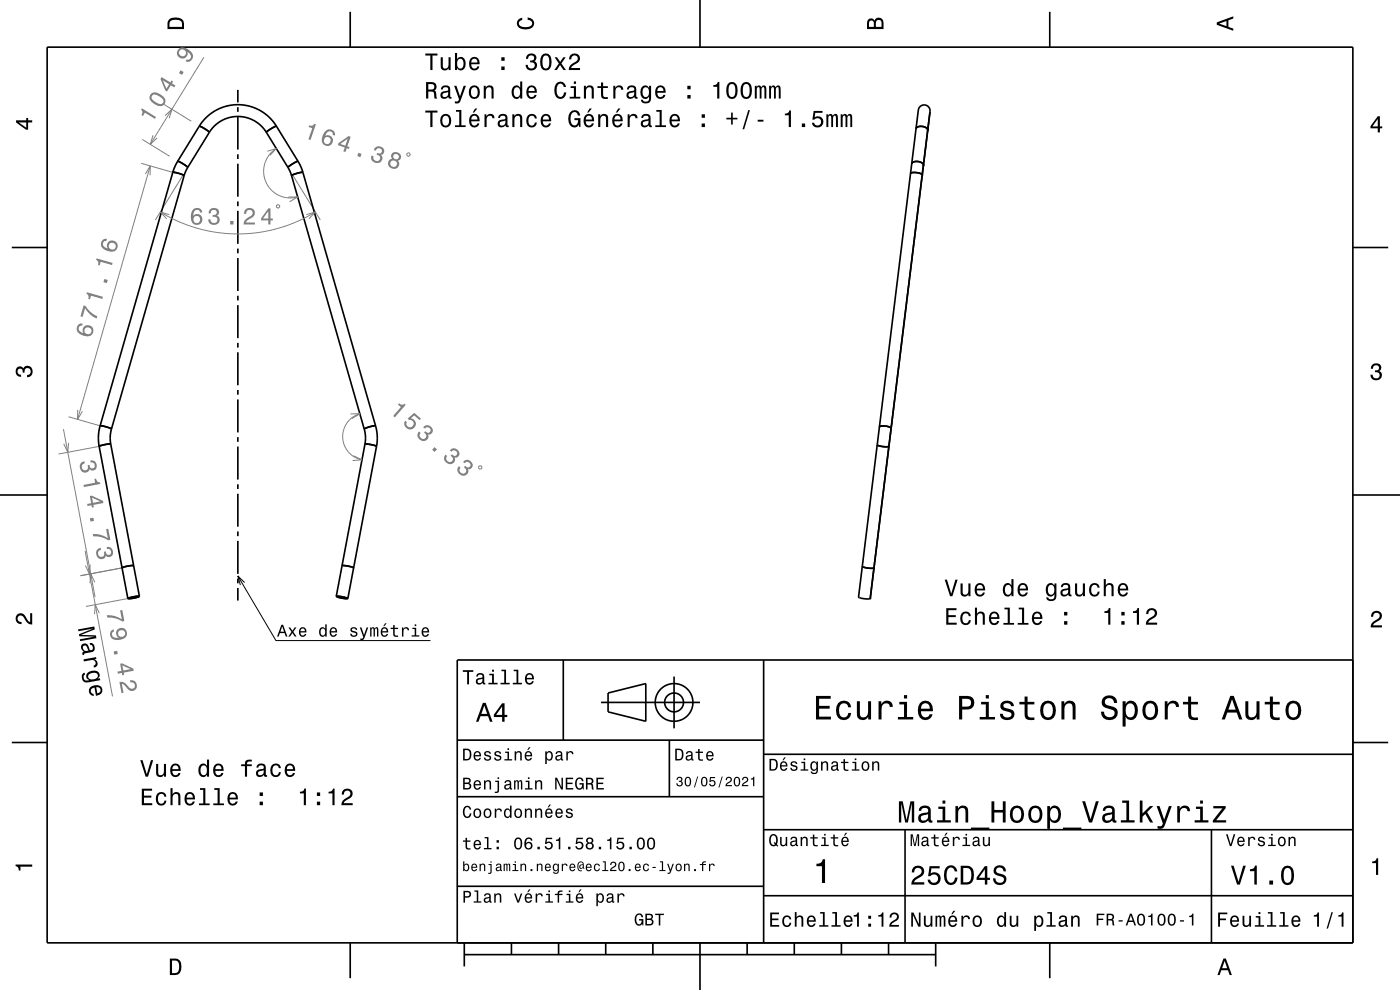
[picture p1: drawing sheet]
<svg xmlns="http://www.w3.org/2000/svg" width="297mm" height="210mm" viewBox="0 0 297 210" stroke-linecap="round" stroke-linejoin="round" font-family="sans-serif">
<path d="M29.9 34.6l7.2 2.1M30.2 29.6l5.8 3.6M34.8 22.1l5.8 3.6M38.8 37.2l-5.8 9.5M62.1 37.2l5.9 9.5M14.5 88.4l7.2 2.1M21.5 94.6l-9.1 1.7M26.4 120.4l-9.4 1.7M27.6 126.9l-9.4 1.7" fill="none" stroke="#808080" stroke-width=".21"/>
<g fill="none" stroke="#000" stroke-width=".35">
<path d="M10 10h277v190h-277zM50.5 19.1v2.6M74.3 2.5v7.5M148.5 0v10M222.7 2.5v7.5M36.7 36.6l1.2 .2 1.2 .5M36.7 36.6l-15.5 53.7M37.7 34.2l1.1 .5 1 .8M37.7 34.2l-1 2.4M39.1 37.3l-15.5 53.7M39.8 35.5l-.7 1.8M42.3 26.8l1.1 .5 1 .8"/>
<path d="M42.3 26.8a9.6 9.6 0 0 1 16.3 0M42.3 26.8l-4.6 7.4M44.4 28.1a7.1 7.1 0 0 1 12.1 0M44.4 28.1l-4.6 7.4M50.5 22.7v1M50.5 24.7v7M50.5 32.7v1M50.5 34.7v7M56.5 28.1l4.6 7.4M58.6 26.8l-1.1 .5-1 .8M58.6 26.8l4.6 7.4M61.1 35.5l.8 1.8"/>
<path d="M61.9 37.3l15.4 53.7M63.2 34.2l-1.1 .6-1 .7M63.2 34.2l1.1 2.4M64.3 36.6l-1.3 .2-1.1 .5M64.3 36.6l15.4 53.7M193.2 36.7v.1a2.44 2.44 0 0 1 2.4 .3l-.1-.2-.8-.3h-1zM193.5 34.5l-.1 .3a1.53 1.53 0 0 1 2.5 .3 1.63 1.63 0 0 0-2.4-.6zM194.3 27.3l.5-3.9a1.25 1.25 0 0 1 1.4-1.1 1.25 1.25 0 0 1 1.1 1.4l-1.4 11.4M194.3 27.3l-7.7 63.3M194.4 27.1l-.1 .2a1.53 1.53 0 0 1 2.5 .3 1.62 1.62 0 0 0-2.4-.5zM195.6 37.1l-6.6 53.8M195.9 35.1l-.3 2"/>
<path d="M195.9 35.1h.1M2.5 52.5h7.5M50.5 42.7v1M50.5 44.7v7M50.5 52.7v1M50.5 54.7v7M287 52.5h7.5M50.5 62.7v1M50.5 64.7v7M50.5 72.7v1M50.5 74.7v7M21 94.7h.1"/>
<path d="M21 94.7l6.1 32.3M21.2 90.3l1.3 .2 1.1 .5M21.2 90.3a9.4 9.4 0 0 0-.2 4.4M23.5 94.2l-1 .1-1.5 .4M23.5 94.2l6.1 32.3M23.6 91l-.2 1.7 .1 1.5M50.5 82.7v1M50.5 84.7v7M50.5 92.7v1M50.5 94.7v7M77.3 91l.2 1.7-.1 1.5M77.4 94.2l1.2 .1 1.3 .4"/>
<path d="M77.4 94.2l-4.8 25.8M79.7 90.3l-1.3 .2-1.1 .5M79.7 90.3a9.5 9.5 0 0 1 .2 4.4M79.9 94.7h.1M79.9 94.7l-4.9 25.8M186.1 94.4a3.5 3.5 0 0 0 2.5 .3 3.5 3.5 0 0 1-2.5-.3zM186.6 90.6a2.46 2.46 0 0 1 2.4 .3M186.6 90.6a2.44 2.44 0 0 1 2.4 .3M186.6 90.6l-4.5 36a3.5 3.5 0 0 0 2.5 .3l4.4-36M189 90.9h.1M0 105h10M28.4 120h-1.1l-1.4 .5"/>
<path d="M50.5 102.7v1M50.5 104.7v7M50.5 112.7v1M50.5 114.7v7M72.6 120l1.2 .1 1.2 .4M72.6 120l-1.3 6.5M287 105h10M27.3 126.9l1-.3 1.1-.1-1.2 .4zM29.6 126.5l-1.2 .4-1.3 .1M29.6 126.5l-1.3 .1-1.2 .4M50.5 122.7v1M50.5 124.7v2.7"/>
<path d="M71.3 126.5l1.3 .4 1.2 .1M71.3 126.5l1.3 .1 1.2 .4M71.5 126.5l1 .1 1.1 .3-1.2-.1zM75 120.5l-1.2 6.5M119.5 140v17M162 140v60M182.9 120.1a3.5 3.5 0 0 0 2.5 .3M287 140h-190v60M2.5 157.5h7.5M97 157h65M127.5 149h21M129 147l8-2v8l-8-2z"/>
<path d="M142 157v12M143 143.5v11M287 157.5h7.5M97 169h65M162 176h125M162 160h125M192 176v24M257 176v24M97 188h65M162 190h125M74.3 200v7.5M98.5 202.5h100"/>
<path d="M98.5 200v5M108.5 200v2.5M118.5 200v2.5M128.5 200v2.5M138.5 200v2.5M148.5 200v10M158.5 200v2.5M168.5 200v2.5M178.5 200v2.5M188.5 200v2.5M198.5 200v5M222.7 200v7.5"/>
<circle cx="143" cy="149" r="2"/>
<circle cx="143" cy="149" r="4"/>
</g>
<g fill="#000">
<path d="M36 4a2.18 2.18 0 0 0-.5 2.2h3.5v-1.2a1.43 1.43 0 0 0-1.7-1.3zM36.3 4.4a2.15 2.15 0 0 1 2.2 .3l.1 1h-2.6v-1z" fill-rule="evenodd"/>
<path d="M90.2 11.4v.4h1.1v3.1h.5v-3.1h1v-.4zM93.5 12.1v1.8a.89 .89 0 0 0 .6 1 .89 .89 0 0 0 1.1-.5v.5h.4v-2.8h-.4v1.6a.65 .65 0 0 1-.4 .8 .65 .65 0 0 1-.8-.3l-.1-2.1zM96.5 11.2v3.7h.5v-.5a.92 .92 0 0 0 1 .5 .92 .92 0 0 0 .7-.8 1.5 1.5 0 0 0-1-2l-.4 .1-.3 .4v-1.4zM97.2 12.7a.63 .63 0 0 1 .6-.2 .63 .63 0 0 1 .5 .6 1.13 1.13 0 0 1-.6 1.5 1.18 1.18 0 0 1-.5-1.9zM99.8 12.4a1.54 1.54 0 0 0 .8 2.6 1.05 1.05 0 0 0 1.1-.9h-.4l-.3 .3-.3 .2a.76 .76 0 0 1-.7-1h1.7a1.16 1.16 0 0 0-.4-1.3 1.16 1.16 0 0 0-1.5 .1zM100.2 12.7a.66 .66 0 0 1 .8-.2 .66 .66 0 0 1 .3 .8h-1.3zM106.4 14.1v.8h.6v-.8zM106.4 12.1v.8h.6v-.8zM111.9 11.6l-.3 .9h.4a.62 .62 0 0 1 .4-.8 .62 .62 0 0 1 .8 .3 .62 .62 0 0 1-.3 .8h-.4v.4a.72 .72 0 0 1 .9 .5 .72 .72 0 0 1-.5 .9 .72 .72 0 0 1-.9-.5v-.3h-.5a1.18 1.18 0 0 0 1.5 1.2 1.18 1.18 0 0 0 .6-1.9l-.2-.1a.9 .9 0 0 0 .3-1.1 .9 .9 0 0 0-1-.6zM114.9 11.8a2.67 2.67 0 0 0 .4 3 1.14 1.14 0 0 0 1.6-.9 2.31 2.31 0 0 0-.6-2.5l-.5-.1-.5 .1zM115.5 11.8h.6a2.37 2.37 0 0 1 0 2.7h-.6a2.38 2.38 0 0 1 0-2.7zM117.7 12.1l.9 1.4-1 1.4h.5l.7-1.1 .7 1.1h.6l-1-1.4 .9-1.4h-.5l-.7 1-.6-1zM121 11.7l-.3 .9h.5a.71 .71 0 0 1 .5-.8 .71 .71 0 0 1 .9 .5 .71 .71 0 0 1-.5 .8 1.81 1.81 0 0 0-1.5 1.8h2.5v-.5h-1.9a2.23 2.23 0 0 1 1.4-1.1 1.13 1.13 0 0 0 .1-1.7 1.13 1.13 0 0 0-1.7 .1z" fill-rule="evenodd"/>
<path d="M109.9 4.2l.9-.4v.4a.7 .7 0 0 0-.7 .5 .7 .7 0 0 0 .3 .8 1.7 1.7 0 0 0 2.5-.5 .9 .9 0 0 0-1-.8v-.5a1.24 1.24 0 0 1 1.4 1.1 1.24 1.24 0 0 1-1 1.4 2.22 2.22 0 0 1-2.5-.7l-.2-.5z" fill-rule="evenodd"/>
<path d="M184.2 4.2l-.3 .7v1.3h3.5v-1.3a.98 .98 0 0 0-.7-1.1 .98 .98 0 0 0-1.2 .6 .84 .84 0 0 0-1.3-.2zM184.5 4.5a.54 .54 0 0 1 .6-.1 .54 .54 0 0 1 .3 .6v.7h-1zM185.9 4.4a.62 .62 0 0 1 .8-.1 .62 .62 0 0 1 .3 .6v.8h-1.2z" fill-rule="evenodd"/>
<path d="M258.1 4.7v.6l3.5 1.2v-.4l-1-.4v-1.4l1-.4v-.4zM258.6 5l1.6-.5v1z" fill-rule="evenodd"/>
<path d="M3.4 25.5v.5l2.1 1.5h.5v-1.5h.8v-.5h-.8v-.5h-.4v.5zM4 26h1.6v1.1z" fill-rule="evenodd"/>
<path d="M90.4 17.4v3.5h.5v-1.5a.85 .85 0 0 1 1.2 .6l.1 .9h.5l-.2-1.5-.3-.2a.97 .97 0 0 0 .4-1.1 .97 .97 0 0 0-1-.7zM90.9 17.8a1.09 1.09 0 0 1 1.2 .3 .6 .6 0 0 1-.1 .7 .6 .6 0 0 1-.6 .2h-.5zM93.8 18.3l-.3 .7h.4a.55 .55 0 0 1 .7-.5 .55 .55 0 0 1 .4 .7l-.2 .1a1 1 0 0 0-1.1 .2 1 1 0 0 0-.2 1 .94 .94 0 0 0 1.6 .1l.1 .3h.6v-.3l-.3-.1v-1.6a1.02 1.02 0 0 0-.7-.8 1.02 1.02 0 0 0-1 .2zM94 19.9l1.1-.4a.77 .77 0 0 1-.2 .9 .77 .77 0 0 1-.9 .1l-.1-.3zM96.3 18.2l1.1 2.9-.3 .4h-.6v.4a.89 .89 0 0 0 1.2-.6l1.1-3.1h-.4l-.8 2.2-.8-2.2zM99.8 18.5a1.53 1.53 0 0 0 .8 2.5 1.48 1.48 0 0 0 1.2-1.4 1.48 1.48 0 0 0-1.2-1.5l-.5 .1zM100.1 18.8a.67 .67 0 0 1 .7-.3 .67 .67 0 0 1 .5 .6 1.11 1.11 0 0 1-.7 1.5 1.17 1.17 0 0 1-.5-1.8zM102.6 18.2v2.7h.5v-1.6a.64 .64 0 0 1 .4-.7 .64 .64 0 0 1 .8 .3v2h.4v-1.8a.89 .89 0 0 0-.6-1 .89 .89 0 0 0-1.1 .5v-.4zM108.8 18.5a1.57 1.57 0 0 0 .8 2.5l.4-.1 .4-.4v.4h.4v-3.6h-.4v1.3a.89 .89 0 0 0-1.6-.1zM109.2 18.8a.62 .62 0 0 1 .6-.3 .62 .62 0 0 1 .5 .6 1.12 1.12 0 0 1-.6 1.5 1.19 1.19 0 0 1-.5-1.8zM112 18.5a1.54 1.54 0 0 0 .8 2.5 1.06 1.06 0 0 0 1-.9h-.4l-.2 .4-.4 .1a.76 .76 0 0 1-.7-.9h1.8a1.16 1.16 0 0 0-.5-1.4 1.16 1.16 0 0 0-1.4 .2zM112.3 18.7a.66 .66 0 0 1 .8-.1 .66 .66 0 0 1 .3 .7h-1.3zM117.9 17.8a2.52 2.52 0 0 0 .5 3.1 1.27 1.27 0 0 0 1.7-1.3h-.4a.82 .82 0 0 1-1.1 .9 2.08 2.08 0 0 1 0-2.7 .72 .72 0 0 1 1 .7h.5a1.19 1.19 0 0 0-.8-1.1 1.19 1.19 0 0 0-1.4 .4zM121.1 18.3v.4h.6v1.8h-.9v.4h2.3v-.4h-.9v-2.2zM121.7 17.3v.5h.5v-.5zM123.9 18.2v2.7h.4v-1.6a.63 .63 0 0 1 .4-.7 .63 .63 0 0 1 .8 .3v2h.5v-1.8a.89 .89 0 0 0-.6-1 .89 .89 0 0 0-1.1 .5v-.4zM127.5 17.5v.8h-.8v.4h.8v1.8a1.04 1.04 0 0 0 1.5 .5v-.4a.68 .68 0 0 1-1-.4l-.1-1.5h1.1v-.4h-1.1v-.8zM130.1 18.2v2.7h.5v-1.5a.66 .66 0 0 1 .3-.8 .66 .66 0 0 1 .8 .2l.1 .2h.4a.89 .89 0 0 0-.7-.9 .89 .89 0 0 0-1 .5v-.4zM133.3 18.3l-.3 .7h.4a.55 .55 0 0 1 .7-.5 .55 .55 0 0 1 .4 .7l-.3 .1a1 1 0 0 0-1 .2 1 1 0 0 0-.3 1 .93 .93 0 0 0 1.7 .1l.1 .3h.6v-.3l-.3-.1v-1.6a1.02 1.02 0 0 0-.7-.8 1.02 1.02 0 0 0-1 .2zM133.4 19.9l1.1-.4a.77 .77 0 0 1-.2 .9 .77 .77 0 0 1-.9 .1l-.1-.3zM136.1 18.5a1.57 1.57 0 0 0 .8 2.5l.4-.1 .4-.4a.73 .73 0 0 1-.3 1 .73 .73 0 0 1-1-.3h-.4a1.1 1.1 0 0 0 1.2 .8 1.1 1.1 0 0 0 .9-1.2v-2.6h-.4v.4l-.3-.4a.89 .89 0 0 0-1.3 .3zM136.5 18.8a.63 .63 0 0 1 .7-.3 .63 .63 0 0 1 .4 .6 1.11 1.11 0 0 1-.6 1.5 1.19 1.19 0 0 1-.5-1.8zM139.3 18.5a1.54 1.54 0 0 0 .8 2.5 1.05 1.05 0 0 0 1.1-.9h-.5l-.2 .4-.4 .1a.76 .76 0 0 1-.7-.9h1.8a1.16 1.16 0 0 0-.5-1.4 1.16 1.16 0 0 0-1.4 .2zM139.6 18.7a.66 .66 0 0 1 .8-.1 .66 .66 0 0 1 .4 .7h-1.4zM145.8 20.2v.7h.7v-.7zM145.8 18.2v.7h.7v-.7zM151.3 18.1v.3h.8v2.5h.5v-3.5h-.3a.77 .77 0 0 1-1 .7zM154.4 17.8a2.67 2.67 0 0 0 .3 3.1 1.14 1.14 0 0 0 1.7-.9 2.31 2.31 0 0 0-.6-2.5l-.5-.1-.6 .1zM154.9 17.9h.7a2.37 2.37 0 0 1 0 2.6h-.7a2.38 2.38 0 0 1 0-2.6zM157.4 17.8a2.67 2.67 0 0 0 .4 3.1 1.14 1.14 0 0 0 1.6-.9 2.31 2.31 0 0 0-.6-2.5l-.5-.1-.5 .1zM158 17.9h.6a2.38 2.38 0 0 1 0 2.6h-.6a2.37 2.37 0 0 1 0-2.6zM160.1 18.2v2.7h.4l.1-2.1 .3-.3 .2 .3 .1 2.1h.3v-1.8a.5 .5 0 0 1 .4-.6l.2 .1 .1 .4v1.9h.4v-1.9a.69 .69 0 0 0-.6-.9l-.5 .4-.2-.3-.3-.1-.5 .4v-.3zM163.2 18.2v2.7h.4v-1.8l.2-.6h.3l.1 .3v2.1h.4v-2.1l.4-.3 .2 .1v.4v1.9h.4v-1.9a.69 .69 0 0 0-.5-.9l-.6 .4-.1-.3-.4-.1-.4 .4v-.3z" fill-rule="evenodd"/>
<path d="M90.2 23.5v.4h1.1v3.1h.5v-3.1h1v-.4zM93.7 24.5a1.53 1.53 0 0 0 .9 2.5 1.48 1.48 0 0 0 1.1-1.4 1.48 1.48 0 0 0-1.1-1.5l-.5 .1zM94 24.8a.67 .67 0 0 1 .7-.2 .67 .67 0 0 1 .5 .5 1.11 1.11 0 0 1-.6 1.6 1.17 1.17 0 0 1-.6-1.9zM96.7 23.3v.4h.7v2.9h-.9v.4h2.3v-.4h-.9v-3.3zM100.8 23l-.5 .9h.3l.7-.9zM99.8 24.5a1.54 1.54 0 0 0 .8 2.5 1.05 1.05 0 0 0 1.1-.8h-.4l-.3 .3-.3 .1a.76 .76 0 0 1-.7-.9h1.7a1.16 1.16 0 0 0-.4-1.3 1.16 1.16 0 0 0-1.5 .1zM100.2 24.7a.66 .66 0 0 1 .8-.1 .66 .66 0 0 1 .3 .8h-1.3zM102.8 24.2v2.8h.4v-1.6a.66 .66 0 0 1 .4-.8 .66 .66 0 0 1 .8 .3l.1 .2h.4a.89 .89 0 0 0-.7-.9 .89 .89 0 0 0-1 .5v-.5zM105.9 24.4l-.2 .6h.4a.55 .55 0 0 1 .7-.5 .55 .55 0 0 1 .3 .8h-.2a1 1 0 0 0-1 .2 1 1 0 0 0-.3 1.1 .94 .94 0 0 0 1.7 0l.1 .3 .5 .1v-.4h-.2v-1.6a1.02 1.02 0 0 0-1.8-.6zM106.1 25.9l1.1-.3a.77 .77 0 0 1-.2 .8 .77 .77 0 0 1-.9 .1zM108.7 24.2v2.8h.4v-1.6a.63 .63 0 0 1 .4-.8 .63 .63 0 0 1 .8 .4v2h.5v-1.8a.89 .89 0 0 0-.6-1 .89 .89 0 0 0-1.1 .5v-.5zM112 24.5a1.53 1.53 0 0 0 .8 2.5 1.05 1.05 0 0 0 1.1-1h-.4a.67 .67 0 0 1-.7 .7 .67 .67 0 0 1-.7-.6 1.12 1.12 0 0 1 .7-1.6 .6 .6 0 0 1 .6 .6h.5a1.09 1.09 0 0 0-.8-.9 1.09 1.09 0 0 0-1.1 .3zM115 24.5a1.54 1.54 0 0 0 .8 2.5 1.05 1.05 0 0 0 1.1-.8h-.5l-.2 .3-.4 .1a.76 .76 0 0 1-.6-.9h1.7a1.16 1.16 0 0 0-.5-1.3 1.16 1.16 0 0 0-1.4 .1zM115.3 24.7a.66 .66 0 0 1 .8-.1 .66 .66 0 0 1 .4 .8h-1.3zM120.9 23.9a2.42 2.42 0 0 0 .4 3 1.11 1.11 0 0 0 1.5-.4l.1 .5h.2v-1.9h-1.2v.4h.8a.85 .85 0 0 1-1.2 1 2.03 2.03 0 0 1 0-2.6 .71 .71 0 0 1 1.1 .6h.5a1.19 1.19 0 0 0-.9-1.1 1.19 1.19 0 0 0-1.3 .5zM125.1 23l-.5 .9h.3l.7-.9zM124.1 24.5a1.54 1.54 0 0 0 .8 2.5 1.06 1.06 0 0 0 1.1-.8h-.4l-.3 .3-.3 .1a.76 .76 0 0 1-.7-.9h1.7a1.16 1.16 0 0 0-.5-1.3 1.16 1.16 0 0 0-1.4 .1zM124.4 24.7a.66 .66 0 0 1 .8-.1 .66 .66 0 0 1 .4 .8h-1.3zM126.9 24.2v2.8h.4v-1.6a.64 .64 0 0 1 .4-.8 .64 .64 0 0 1 .8 .4l.1 2h.4v-1.8a.89 .89 0 0 0-.6-1 .89 .89 0 0 0-1.1 .5v-.5zM131.1 23l-.5 .9h.3l.7-.9zM130.2 24.5a1.54 1.54 0 0 0 .8 2.5 1.05 1.05 0 0 0 1.1-.8h-.5l-.2 .3-.4 .1a.76 .76 0 0 1-.7-.9h1.8a1.16 1.16 0 0 0-.5-1.3 1.16 1.16 0 0 0-1.4 .1zM130.5 24.7a.66 .66 0 0 1 .8-.1 .66 .66 0 0 1 .3 .8h-1.3zM133.1 24.2v2.8h.5v-1.6a.66 .66 0 0 1 .3-.8 .66 .66 0 0 1 .9 .3v.2h.5a.89 .89 0 0 0-.7-.9 .89 .89 0 0 0-1.1 .5v-.5zM136.3 24.4l-.3 .6h.4a.55 .55 0 0 1 .7-.5 .55 .55 0 0 1 .4 .8h-.2a1.13 1.13 0 0 0-1.4 .9 .73 .73 0 0 0 .8 .8l.5-.1 .4-.3 .1 .3 .6 .1v-.4h-.3v-1.6a1.02 1.02 0 0 0-1.7-.6zM136.5 25.9l1.1-.3a.77 .77 0 0 1-.2 .8 .77 .77 0 0 1-.9 .1zM139.2 23.3v.4h.7v2.9h-.9v.4h2.3v-.4h-.9v-3.3zM142.3 24.5a1.54 1.54 0 0 0 .8 2.5 1.06 1.06 0 0 0 1.1-.8h-.4l-.3 .3-.3 .1a.76 .76 0 0 1-.7-.9h1.8a1.17 1.17 0 0 0-.5-1.3 1.17 1.17 0 0 0-1.5 .1zM142.7 24.7a.66 .66 0 0 1 .8-.1 .66 .66 0 0 1 .3 .8h-1.3zM148.9 26.2v.8h.6v-.8zM148.9 24.2v.8h.6v-.8zM155.1 23.9v1.1h-1v.3h1v1.1h.4v-1.1h.9v-.3h-.9v-1.1zM158.7 23.4l-1.2 4h.4l1.2-4zM160.7 25.4v.4h1.3v-.4zM166.5 24.1v.4h.8v2.5h.5v-3.6h-.4a.77 .77 0 0 1-.9 .7zM170.1 26.2v.8h.7v-.8zM172.6 23.5l-.3 1.9h.4a.79 .79 0 0 1 1.2-.2 .79 .79 0 0 1 .1 1.2 .79 .79 0 0 1-1.2-.1l-.1-.3h-.5a1.21 1.21 0 0 0 1.5 1.1 1.21 1.21 0 0 0 .9-1.6 1.21 1.21 0 0 0-1.8-.6l.2-1h1.5v-.4zM175.3 24.2v2.8h.4v-2.1l.4-.4 .2 .3v2.2h.4v-1.9a.5 .5 0 0 1 .4-.6l.2 .2v.4v1.9h.5v-1.9a.69 .69 0 0 0-.6-1l-.5 .4-.2-.2-.3-.2-.5 .4v-.3zM178.3 24.2v2.8h.5v-2.1l.2-.3 .2-.1 .2 .3v2.2h.4v-2.1l.3-.4 .2 .2 .1 .4v1.9h.4v-1.9a.69 .69 0 0 0-.5-1l-.6 .4-.2-.2-.3-.2-.5 .4v-.3z" fill-rule="evenodd"/>
<path d="M292.3 24.7l-1.6 2.1v.4h1.6v.9h.4v-.9h.5v-.4h-.5v-2.1zM292.3 25.2v1.6h-1.1z" fill-rule="evenodd"/>
<path d="M291.1 77.4a1.08 1.08 0 0 1 1.4-.2 1.08 1.08 0 0 1 .4 1.2l-.3 .3a1.06 1.06 0 0 1 .5 1.3 1.06 1.06 0 0 1-1.2 .7 1.1 1.1 0 0 1-1.2-1.2h.5a.71 .71 0 0 0 1 .8 .71 .71 0 0 0 .1-1.3h-.6v-.4a.61 .61 0 0 0 .8-.3 .61 .61 0 0 0-.2-.8 .61 .61 0 0 0-.9 .2l-.1 .5h-.5z" fill-rule="evenodd"/>
<path d="M3.6 78a.86 .86 0 0 1 1.4 .2 1.06 1.06 0 0 1 1.2-.6 1.06 1.06 0 0 1 .7 1.2 1.1 1.1 0 0 1-1.2 1.2v-.4a.71 .71 0 0 0 .8-1 .71 .71 0 0 0-1.3-.1v.6h-.4a.61 .61 0 0 0-.3-.8 .61 .61 0 0 0-.8 .2 .61 .61 0 0 0 .2 .8l.6 .2v.4a1.15 1.15 0 0 1-1.2-.6 1.15 1.15 0 0 1 .3-1.3z" fill-rule="evenodd"/>
<path d="M3.6 130.4a1.22 1.22 0 0 1 2 .7l.4 .6 .4 .3v-1.9h.4v2.4a1.8 1.8 0 0 1-1.7-1.4 .71 .71 0 0 0-.9-.5 .71 .71 0 0 0-.5 .8 .71 .71 0 0 0 .9 .5v.5a1.18 1.18 0 0 1-1.2-.7 1.18 1.18 0 0 1 .2-1.3z" fill-rule="evenodd"/>
<path d="M291.2 129.9a1.18 1.18 0 0 1 1.9 .3 1.18 1.18 0 0 1-1 1.7l-.5 .3-.3 .5h1.9v.4h-2.4a1.8 1.8 0 0 1 1.4-1.8 .71 .71 0 0 0 .5-.8 .71 .71 0 0 0-.9-.5 .71 .71 0 0 0-.5 .8h-.4z" fill-rule="evenodd"/>
<path d="M98.2 158.8v2.5h.9a1.37 1.37 0 0 0 .7-2.2 1.56 1.56 0 0 0-1.6-.3zM98.6 159.1a.98 .98 0 0 1 1.1 .7 .98 .98 0 0 1-.6 1.2h-.5zM100.7 159.6a1.04 1.04 0 0 0-.2 1.2 1.04 1.04 0 0 0 1 .5l.5-.5h-.3l-.4 .3a.54 .54 0 0 1-.5-.7h1.3a.83 .83 0 0 0-.4-.9 .83 .83 0 0 0-1 .1zM100.9 159.7l.2-.1a.47 .47 0 0 1 .5 .1 .47 .47 0 0 1 .1 .5h-.9zM102.9 159.5l-.2 .1a.69 .69 0 0 0 .9 .9l.2 .1a.43 .43 0 0 1-.4 .5 .43 .43 0 0 1-.4-.4h-.3a.74 .74 0 0 0 .9 .7 .74 .74 0 0 0 .5-1l-1-.4a.38 .38 0 0 1 .3-.5 .38 .38 0 0 1 .4 .4h.3a.78 .78 0 0 0-1.2-.4zM105.1 159.5l-.2 .1a.69 .69 0 0 0 .9 .9l.2 .1a.43 .43 0 0 1-.4 .5 .43 .43 0 0 1-.5-.4h-.3a.74 .74 0 0 0 .9 .7 .74 .74 0 0 0 .5-1l-.9-.4a.38 .38 0 0 1 .3-.5 .38 .38 0 0 1 .4 .4h.3a.77 .77 0 0 0-1.2-.4zM107.2 159.4v.3h.5v1.3h-.7v.3h1.6v-.3h-.6v-1.6zM107.7 158.7v.4h.3v-.4zM109.2 159.4v1.9h.3v-1.1a.45 .45 0 0 1 .4-.6 .45 .45 0 0 1 .5 .5v1.2h.3v-1.3a.63 .63 0 0 0-.5-.7 .63 .63 0 0 0-.7 .4v-.3zM112.2 158.5l-.4 .6h.3l.5-.6zM111.5 159.6a1.04 1.04 0 0 0-.2 1.2 1.04 1.04 0 0 0 1.1 .5l.5-.5h-.3l-.5 .3a.54 .54 0 0 1-.5-.7h1.3a.83 .83 0 0 0-.4-.9 .83 .83 0 0 0-1 .1zM111.8 159.7l.1-.1a.48 .48 0 0 1 .5 .1 .48 .48 0 0 1 .2 .5h-1zM115.7 159.4v2.7h.3v-1.1a.66 .66 0 0 0 .7 .4 .66 .66 0 0 0 .5-.6 .91 .91 0 0 0 0-1.1 .91 .91 0 0 0-1-.3l-.2 .3v-.3zM116.1 159.8a.45 .45 0 0 1 .5-.2 .45 .45 0 0 1 .3 .4 .65 .65 0 0 1 .1 .8 .65 .65 0 0 1-.7 .2 .98 .98 0 0 1-.2-1.2zM118.1 159.5l-.2 .4h.3a.39 .39 0 0 1 .4-.3 .39 .39 0 0 1 .3 .5h-.1a.65 .65 0 0 0-1 .4 .65 .65 0 0 0 .6 .9l.6-.3 .1 .2h.4v-.2l-.2-.1v-1.1a.72 .72 0 0 0-.5-.6 .72 .72 0 0 0-.7 .2zM118.2 160.6l.8-.3a.55 .55 0 0 1-.2 .7 .55 .55 0 0 1-.6 0zM120.1 159.4v1.9h.4v-1.1a.47 .47 0 0 1 .2-.6 .47 .47 0 0 1 .6 .2v.2h.4a.64 .64 0 0 0-.5-.7 .64 .64 0 0 0-.8 .4v-.3z" fill-rule="evenodd"/>
<path d="M98.2 142.2v.3h.9v2.7h.4v-2.7h.9v-.3zM101.3 143l-.3 .5h.4a.47 .47 0 0 1 .5-.4 .47 .47 0 0 1 .4 .6l-.2 .1a.84 .84 0 0 0-1 .2 .84 .84 0 0 0 0 1.1 .9 .9 0 0 0 1.3-.2l.1 .2 .5 .1v-.3l-.3-.1v-1.3a.87 .87 0 0 0-1.4-.5zM101.4 144.3l.9-.3a.66 .66 0 0 1-.1 .7 .66 .66 0 0 1-.8 .1zM103.8 142.9v.3h.6v1.6h-.8v.4h2v-.4h-.8v-1.9zM104.4 142.1v.4h.4v-.4zM106.4 142.1v.3h.6v2.4h-.8v.4h1.9v-.4h-.7v-2.7zM109 142.1v.3h.6v2.4h-.8v.4h1.9v-.4h-.7v-2.7zM111.6 143.1a1.32 1.32 0 0 0 .7 2.1 .9 .9 0 0 0 .9-.7h-.3l-.2 .3-.4 .1a.65 .65 0 0 1-.6-.8h1.6a1 1 0 0 0-.4-1.2 1 1 0 0 0-1.3 .2zM111.9 143.3a.57 .57 0 0 1 .7-.1 .57 .57 0 0 1 .3 .6h-1.2z" fill-rule="evenodd"/>
<path d="M102.4 149.1l-1.4 4h.5l.4-1.2h1.6l.4 1.2h.6l-1.5-4zM102.7 149.7l.7 1.7h-1.3zM106.5 149.2l-1.7 2.4v.5h1.7v1h.5v-1h.6v-.5h-.6v-2.4zM106.5 149.9v1.7h-1.3z" fill-rule="evenodd"/>
<path d="M143.2 158.8v2.5h.9a1.37 1.37 0 0 0 .7-2.2 1.56 1.56 0 0 0-1.6-.3zM143.6 159.1a.98 .98 0 0 1 1.1 .7 .98 .98 0 0 1-.6 1.2h-.5zM145.7 159.5l-.2 .4h.3a.39 .39 0 0 1 .5-.3 .39 .39 0 0 1 .3 .5h-.2a.65 .65 0 0 0-.9 .4 .65 .65 0 0 0 .5 .9l.7-.3v.2h.4v-.2l-.1-.1-.1-1.1a.73 .73 0 0 0-.4-.6 .73 .73 0 0 0-.8 .2zM145.8 160.6l.8-.3a.55 .55 0 0 1-.1 .7 .55 .55 0 0 1-.7 0zM148.1 158.9v.5h-.5v.3h.5v1.3a.75 .75 0 0 0 1 .4v-.3a.48 .48 0 0 1-.7-.3v-1.1h.7v-.3h-.7v-.5zM150 159.6a1.04 1.04 0 0 0-.2 1.2 1.04 1.04 0 0 0 1.1 .5l.5-.5h-.4l-.4 .3a.54 .54 0 0 1-.5-.7h1.3a.83 .83 0 0 0-.4-.9 .83 .83 0 0 0-1 .1zM150.3 159.7l.1-.1a.48 .48 0 0 1 .5 .1 .48 .48 0 0 1 .2 .5h-1z" fill-rule="evenodd"/>
<path d="M173.1 147.6v5h3.2v-.6h-2.5v-1.7h2.2v-.6h-2.2v-1.5h2.4v-.6zM177.8 149.2a2.59 2.59 0 0 0 .5 3.4 1.58 1.58 0 0 0 2.3-1.4h-.6a.95 .95 0 0 1-.9 1 .95 .95 0 0 1-1-.9 1.59 1.59 0 0 1 .9-2.1 .85 .85 0 0 1 .9 .8h.7a1.56 1.56 0 0 0-1.1-1.3 1.56 1.56 0 0 0-1.7 .5zM181.8 148.8v2.5a1.27 1.27 0 0 0 .9 1.4 1.27 1.27 0 0 0 1.5-.7v.6h.6v-3.8h-.6v2.2a.92 .92 0 0 1-.6 1.1 .92 .92 0 0 1-1.2-.4v-2.9zM186.4 148.8v3.8h.6v-2.2a.95 .95 0 0 1 .5-1.1 .95 .95 0 0 1 1.2 .3l.1 .4h.6a1.28 1.28 0 0 0-1-1.4 1.28 1.28 0 0 0-1.4 .8v-.6zM190.8 148.9v.5h1v2.7h-1.3v.5h3.2v-.5h-1.3v-3.2zM191.8 147.4v.8h.6v-.8zM195.1 149.2a2.62 2.62 0 0 0 .5 3.4 1.57 1.57 0 0 0 2.2-1.1h-.6l-.3 .5-.5 .2a1.08 1.08 0 0 1-1-1.3h2.5a1.66 1.66 0 0 0-.7-2 1.66 1.66 0 0 0-2.1 .3zM195.6 149.5a.94 .94 0 0 1 1.2-.2 .94 .94 0 0 1 .5 1h-1.9zM203.5 147.6v5h.6v-2.1h.8a1.47 1.47 0 0 0 1.8-1.2 1.47 1.47 0 0 0-1.5-1.7zM204.1 148.2a1.6 1.6 0 0 1 1.8 .5 .86 .86 0 0 1 0 .9 .86 .86 0 0 1-.9 .3h-.9zM208.1 148.9v.5h1v2.7h-1.3v.5h3.3v-.5h-1.3v-3.2zM209.1 147.4v.8h.7v-.8zM212.6 148.9a1.08 1.08 0 0 0-.3 1.2 1.08 1.08 0 0 0 1 .7l1.1 .4a.57 .57 0 0 1 .2 .6 .57 .57 0 0 1-.5 .4 .96 .96 0 0 1-1.4-.8h-.6a1.6 1.6 0 0 0 1.3 1.4 1.6 1.6 0 0 0 1.7-.8 1.13 1.13 0 0 0-1-1.6l-1.1-.3-.2-.4a.87 .87 0 0 1 .9-.5 .87 .87 0 0 1 .8 .6h.6a1.4 1.4 0 0 0-2.1-1.1zM217.4 147.8v1.1h-1.1v.5h1.1v2.6l.2 .4 .4 .3h1.4v-.5a.97 .97 0 0 1-1.4-.5v-2.3h1.4v-.5h-1.4v-1.1zM221.1 149.2a2.56 2.56 0 0 0 .5 3.4 1.72 1.72 0 0 0 1.8-.2 1.72 1.72 0 0 0 .6-1.7 1.7 1.7 0 0 0-.9-1.9 1.7 1.7 0 0 0-2 .4zM221.6 149.6a.96 .96 0 0 1 1-.4 .96 .96 0 0 1 .7 .8 1.59 1.59 0 0 1-1 2.2 1.19 1.19 0 0 1-1-1.5zM225.2 148.8v3.8h.6v-2.2a.97 .97 0 0 1 .5-1.1 .97 .97 0 0 1 1.1 .2l.1 .7v2.4h.7v-2.5a1.27 1.27 0 0 0-.9-1.4 1.27 1.27 0 0 0-1.5 .6v-.5zM234.1 147.9a1.38 1.38 0 0 0-.3 1.5 1.38 1.38 0 0 0 1.3 .9 1.25 1.25 0 0 1 1.4 .9 1.15 1.15 0 0 1-1.3 .9 1.15 1.15 0 0 1-1-1.1h-.7a1.8 1.8 0 0 0 1.7 1.8 1.8 1.8 0 0 0 1.9-1.6 1.46 1.46 0 0 0-1.5-1.4l-.6-.2a.83 .83 0 0 1-.5-1.1 .83 .83 0 0 1 1.2-.3l.5 .5 .1 .4h.7a1.67 1.67 0 0 0-1-1.6 1.67 1.67 0 0 0-1.9 .4zM238.2 148.8v5.3h.6v-2.1a1.32 1.32 0 0 0 1.4 .7 1.32 1.32 0 0 0 1.1-1.1 2.43 2.43 0 0 0-.8-2.8 1.21 1.21 0 0 0-1.7 .5v-.5zM239.1 149.6a.9 .9 0 0 1 .9-.4 .9 .9 0 0 1 .7 .8 1.61 1.61 0 0 1-.9 2.2 1.18 1.18 0 0 1-1-1.5zM242.8 149.2a2.56 2.56 0 0 0 .5 3.4 1.72 1.72 0 0 0 1.8-.2 1.72 1.72 0 0 0 .6-1.7 1.7 1.7 0 0 0-.9-1.9 1.7 1.7 0 0 0-2 .4zM243.3 149.6a.96 .96 0 0 1 1-.4 .96 .96 0 0 1 .7 .8 1.59 1.59 0 0 1-1 2.2 1.19 1.19 0 0 1-1-1.5zM247.1 148.8v3.8h.6v-2.2a.95 .95 0 0 1 .5-1.1 .95 .95 0 0 1 1.2 .3l.1 .4h.6a1.28 1.28 0 0 0-1-1.4 1.28 1.28 0 0 0-1.4 .8v-.6zM252 147.8v1.1h-1v.5h1l.1 2.6 .2 .4 .4 .3h1.4v-.5a.97 .97 0 0 1-1.4-.5v-2.3h1.4v-.5h-1.4v-1.1zM261 147.6l-1.8 5h.6l.6-1.4h2l.5 1.4h.7l-1.9-5zM261.4 148.3l.7 2.2h-1.5zM264.2 148.8v2.5a1.27 1.27 0 0 0 .9 1.4 1.27 1.27 0 0 0 1.5-.7v.6h.6v-3.8h-.6v2.2a.92 .92 0 0 1-.6 1.1 .92 .92 0 0 1-1.1-.4l-.1-2.9zM269.4 147.8v1.1h-1.1v.5h1.1v2.6l.2 .4 .4 .3 .7 .1 .8-.1v-.5a.97 .97 0 0 1-1.4-.5l-.1-2.3h1.5v-.5h-1.5v-1.1zM273.1 149.2a2.56 2.56 0 0 0 .6 3.4 1.72 1.72 0 0 0 1.8-.2 1.72 1.72 0 0 0 .6-1.7 1.7 1.7 0 0 0-.9-1.9 1.7 1.7 0 0 0-2.1 .4zM273.6 149.6a.96 .96 0 0 1 1-.4 .96 .96 0 0 1 .7 .8 1.59 1.59 0 0 1-.9 2.2 1.19 1.19 0 0 1-1.1-1.5z" fill-rule="evenodd"/>
<path d="M30.1 167.3v3.5h2.2v-.4h-1.8v-1.2h1.6v-.4h-1.6v-1.1h1.8v-.4zM33.4 168.4a1.53 1.53 0 0 0 .8 2.5 1.06 1.06 0 0 0 1.1-1.1h-.4a.67 .67 0 0 1-.7 .7 .67 .67 0 0 1-.7-.6 1.11 1.11 0 0 1 .7-1.5 .6 .6 0 0 1 .7 .6h.4a1.09 1.09 0 0 0-.8-1 1.09 1.09 0 0 0-1.1 .4zM36.2 167.2v3.6h.4v-1.6a.63 .63 0 0 1 .5-.8 .63 .63 0 0 1 .7 .7v1.7h.5v-1.8a.88 .88 0 0 0-.6-1 .88 .88 0 0 0-1.1 .5v-1.3zM39.4 168.4a1.54 1.54 0 0 0 .8 2.5 1.06 1.06 0 0 0 1.1-.9h-.4l-.2 .4-.4 .1a.76 .76 0 0 1-.7-.9h1.8a1.17 1.17 0 0 0-.5-1.4 1.17 1.17 0 0 0-1.5 .2zM39.8 168.6a.66 .66 0 0 1 .8-.1 .66 .66 0 0 1 .3 .7h-1.3zM42.4 167.2v.4h.7v2.8h-.9v.4h2.3v-.4h-.9v-3.2zM45.5 167.2v.4h.7v2.8h-1v.4h2.3v-.4h-.9v-3.2zM48.5 168.4a1.54 1.54 0 0 0 .8 2.5 1.06 1.06 0 0 0 1.1-.9h-.4l-.2 .4-.4 .1a.76 .76 0 0 1-.7-.9h1.8a1.16 1.16 0 0 0-.5-1.4 1.16 1.16 0 0 0-1.5 .2zM48.9 168.6a.66 .66 0 0 1 .8-.1 .66 .66 0 0 1 .3 .7h-1.3zM55.1 170v.8h.7v-.8zM55.1 168.1v.7h.7v-.7z" fill-rule="evenodd"/>
<path d="M29.8 161.2l1.1 3.6h.5l1.1-3.6h-.5l-.9 3-.9-3zM33.1 162v1.8a.89 .89 0 0 0 .6 1 .89 .89 0 0 0 1.1-.5v.5h.4v-2.8h-.4v1.6a.65 .65 0 0 1-.4 .8 .65 .65 0 0 1-.8-.3v-2.1zM36.4 162.3a1.54 1.54 0 0 0 .8 2.5 1.07 1.07 0 0 0 1.1-.8h-.5l-.2 .3-.3 .2a.76 .76 0 0 1-.7-1h1.7a1.16 1.16 0 0 0-.5-1.3 1.16 1.16 0 0 0-1.4 .1zM36.7 162.5a.66 .66 0 0 1 .8-.1 .66 .66 0 0 1 .4 .8h-1.3zM42.4 162.3a1.57 1.57 0 0 0 .7 2.5l.5-.1 .3-.4v.5h.5v-3.7h-.5v1.4a.89 .89 0 0 0-1.5-.2zM42.7 162.6a.62 .62 0 0 1 .7-.2 .62 .62 0 0 1 .5 .5 1.12 1.12 0 0 1-.7 1.6 1.19 1.19 0 0 1-.5-1.9zM45.5 162.3a1.55 1.55 0 0 0 .8 2.5 1.07 1.07 0 0 0 1.1-.8h-.4l-.3 .3-.3 .2a.76 .76 0 0 1-.7-1h1.7a1.17 1.17 0 0 0-.4-1.3 1.17 1.17 0 0 0-1.5 .1zM45.9 162.5a.66 .66 0 0 1 .8-.1 .66 .66 0 0 1 .3 .8h-1.3zM51.2 162.1v.4h.8v2.3h.4v-2.3h1v-.4h-1a.5 .5 0 0 1 .6-.6h.4v-.3a1.04 1.04 0 0 0-1.4 .7v.2zM54.7 162.2l-.3 .6h.4a.55 .55 0 0 1 .7-.5 .55 .55 0 0 1 .4 .8h-.2a1 1 0 0 0-1.1 .2 1 1 0 0 0-.3 1.1 .93 .93 0 0 0 1.7 0l.1 .3 .6 .1v-.4h-.3v-1.6a1.02 1.02 0 0 0-.7-.9 1.02 1.02 0 0 0-1 .3zM54.8 163.7l1.1-.3a.77 .77 0 0 1-.2 .8 .77 .77 0 0 1-.8 .1zM57.6 162.3a1.53 1.53 0 0 0 .9 2.5 1.07 1.07 0 0 0 1.1-1h-.4a.67 .67 0 0 1-.7 .7 .67 .67 0 0 1-.7-.6 1.11 1.11 0 0 1 .7-1.6 .59 .59 0 0 1 .6 .6h.5a1.09 1.09 0 0 0-.8-.9 1.09 1.09 0 0 0-1.2 .3zM60.7 162.3a1.55 1.55 0 0 0 .8 2.5 1.07 1.07 0 0 0 1.1-.8h-.5l-.2 .3-.4 .2a.76 .76 0 0 1-.7-1h1.8a1.17 1.17 0 0 0-.5-1.3 1.17 1.17 0 0 0-1.4 .1zM61 162.5a.66 .66 0 0 1 .8-.1 .66 .66 0 0 1 .4 .8h-1.4z" fill-rule="evenodd"/>
<path d="M63.6 168v.3h.8v2.5h.5v-3.5h-.3a.77 .77 0 0 1-1 .7zM67.2 170v.8h.7v-.8zM67.2 168.1v.7h.7v-.7zM69.7 168v.3h.8v2.5h.5v-3.5h-.4a.77 .77 0 0 1-.9 .7zM72.8 167.6l-.3 .9h.5a.71 .71 0 0 1 .5-.8 .71 .71 0 0 1 .8 .5 .71 .71 0 0 1-.5 .9 1.8 1.8 0 0 0-1.4 1.7h2.4v-.4h-1.9a2.23 2.23 0 0 1 1.5-1.2 1.13 1.13 0 0 0 .1-1.7 1.13 1.13 0 0 0-1.7 .1z" fill-rule="evenodd"/>
<path d="M98.8 177.7v.6h-.6v.3h.6v1.2a.75 .75 0 0 0 1 .4v-.3a.49 .49 0 0 1-.7-.2v-1.1h.7v-.3h-.7v-.6zM100.7 178.4a1.04 1.04 0 0 0-.2 1.2 1.04 1.04 0 0 0 1 .6l.5-.6h-.3l-.4 .3a.54 .54 0 0 1-.5-.6h1.3a.83 .83 0 0 0-.4-1 .83 .83 0 0 0-1 .1zM100.9 178.6l.2-.1a.47 .47 0 0 1 .5 0 .47 .47 0 0 1 .1 .5h-.9zM102.8 177.6v.2h.5v2.1h-.6v.3h1.6v-.3h-.7v-2.3zM105.3 179.6v.6h.5v-.6zM105.3 178.2v.6h.5v-.6zM109.3 178a1.44 1.44 0 0 0 .6 2.2 1.45 1.45 0 0 0 .7-2.2 .79 .79 0 0 0-1.3 0zM109.7 178h.5a1.69 1.69 0 0 1 0 1.9h-.5a1.69 1.69 0 0 1 0-1.9zM111.6 177.8a1.72 1.72 0 0 0 .1 2.3 .83 .83 0 0 0 1.1-.2 .83 .83 0 0 0-.1-1.1 .83 .83 0 0 0-1.1 0 .74 .74 0 0 1 .6-.9l.3 .1 .1 .3h.4a.8 .8 0 0 0-.6-.6 .8 .8 0 0 0-.8 .1zM111.6 179.4a.53 .53 0 0 1 1 0 .53 .53 0 0 1-1 0zM114 179.6v.6h.5v-.6zM115.8 177.7l-.2 1.3h.3a.57 .57 0 0 1 .9-.1 .57 .57 0 0 1-.1 .9 .57 .57 0 0 1-.8-.3h-.4a.86 .86 0 0 0 1.1 .8 .86 .86 0 0 0 .6-1.2 .86 .86 0 0 0-1.2-.4v-.7h1.1v-.3zM118 178.1v.3h.5v1.8h.4v-2.6h-.3a.55 .55 0 0 1-.6 .5zM120.5 179.6v.6h.5v-.6zM122.3 177.7l-.2 1.3h.3a.57 .57 0 0 1 .9-.1 .57 .57 0 0 1-.1 .9 .57 .57 0 0 1-.8-.3h-.4a.86 .86 0 0 0 1.1 .7 .86 .86 0 0 0 .6-1.1 .86 .86 0 0 0-1.2-.4l.1-.7h1.1v-.3zM124.5 177.8l-.1 .2a.57 .57 0 0 0 .3 .8 .78 .78 0 0 0-.2 1.2 .78 .78 0 0 0 1.2 0 .78 .78 0 0 0-.1-1.2 .68 .68 0 0 0 .2-1 .68 .68 0 0 0-1-.1zM124.6 179.5a.51 .51 0 0 1 1 0 .51 .51 0 0 1-1 0zM124.7 178.3a.42 .42 0 0 1 .8 0 .42 .42 0 0 1-.8 0zM127 179.6v.6h.5v-.6zM128.8 178.1v.3h.6v1.8h.3v-2.6h-.2a.55 .55 0 0 1-.7 .5zM131 177.7l-.2 1.3h.3a.57 .57 0 0 1 .9-.1 .57 .57 0 0 1-.1 .9 .57 .57 0 0 1-.8-.3h-.4a.86 .86 0 0 0 1.1 .8 .86 .86 0 0 0 .6-1.2 .86 .86 0 0 0-1.3-.4l.1-.7h1.1v-.3zM133.5 179.6v.6h.5v-.6zM135.3 178a1.44 1.44 0 0 0 .6 2.2 1.45 1.45 0 0 0 .7-2.2 .79 .79 0 0 0-1.3 0zM135.7 178h.5a1.69 1.69 0 0 1 0 1.9h-.5a1.69 1.69 0 0 1 0-1.9zM137.5 178a1.44 1.44 0 0 0 .6 2.2 1.45 1.45 0 0 0 .7-2.2 .79 .79 0 0 0-1.3 0zM137.9 178h.5a1.69 1.69 0 0 1 0 1.9h-.5a1.71 1.71 0 0 1 0-1.9z" fill-rule="evenodd"/>
<path d="M98.3 165v2.5h.9a.7 .7 0 0 0 .8-.6 .7 .7 0 0 0-.5-.8 .61 .61 0 0 0 .3-.7 .61 .61 0 0 0-.7-.4zM98.6 165.3h.5a.38 .38 0 0 1 .4 .4 .38 .38 0 0 1-.4 .3h-.5zM98.6 166.3h.5a.44 .44 0 0 1 .5 .4 .44 .44 0 0 1-.4 .5h-.6zM100.7 165.7a1.04 1.04 0 0 0-.2 1.2 1.04 1.04 0 0 0 1 .6l.5-.6h-.3l-.4 .4a.54 .54 0 0 1-.5-.7h1.3a.83 .83 0 0 0-.4-1 .83 .83 0 0 0-1 .1zM100.9 165.9l.2-.1a.47 .47 0 0 1 .5 .1 .47 .47 0 0 1 .1 .4h-.9zM102.7 165.5v2h.3v-1.1a.45 .45 0 0 1 .4-.7 .45 .45 0 0 1 .5 .6v1.2h.3v-1.3a.63 .63 0 0 0-.5-.7 .63 .63 0 0 0-.7 .3v-.3zM105.1 165.6v.3h.5v1.7l-.2 .3h-.4v.3a.62 .62 0 0 0 .9-.6v-2zM105.6 164.9v.3h.3v-.3zM107.2 165.6l-.2 .5h.3a.39 .39 0 0 1 .5-.4 .39 .39 0 0 1 .3 .6h-.2a.65 .65 0 0 0-.9 .4 .65 .65 0 0 0 .5 .8l.7-.3v.2l.4 .1v-.3h-.1l-.1-1.1a.73 .73 0 0 0-.4-.6 .73 .73 0 0 0-.8 .1zM107.3 166.7l.8-.2a.55 .55 0 0 1-.1 .6 .55 .55 0 0 1-.7 .1zM109.1 165.5v2h.2v-1.3l.2-.4h.2l.1 .2v1.5h.3v-1.5l.2-.3 .2 .4v1.4h.3v-1.4a.5 .5 0 0 0-.4-.6l-.4 .2-.3-.2-.4 .2v-.2zM111.5 165.6v.3h.5v1.3h-.6v.3h1.6v-.3h-.7v-1.6zM112 164.9v.3h.3v-.3zM113.5 165.5v2h.3v-1.1a.45 .45 0 0 1 .3-.6 .45 .45 0 0 1 .6 .2v1.5h.3v-1.3a.63 .63 0 0 0-.4-.7 .63 .63 0 0 0-.8 .3v-.3zM117.8 165v2.5h.3v-2.1l.9 2.1h.4v-2.5h-.3v2l-.9-2zM120 165v2.5h1.6v-.3h-1.3v-.9h1.2v-.3h-1.2v-.7h1.3v-.3zM122.3 165.3a1.44 1.44 0 0 0 .6 2.2l.4-.1 .3-.3 .1 .4h.1v-1.4h-.9v.3h.6a.61 .61 0 0 1-.8 .8 1.45 1.45 0 0 1 0-1.9 .51 .51 0 0 1 .8 .4h.3a.85 .85 0 0 0-.6-.8 .85 .85 0 0 0-.9 .4zM124.3 165v2.5h.3v-1.1l.8 .1 .2 1h.4l-.2-1.1-.2-.1a.69 .69 0 0 0 .3-.9 .69 .69 0 0 0-.8-.4zM124.6 165.3h.4a.43 .43 0 0 1 .5 .4 .43 .43 0 0 1-.5 .4h-.4zM126.5 165v2.5h1.6v-.3h-1.2v-.9h1.1v-.3h-1.1v-.7h1.2v-.3z" fill-rule="evenodd"/>
<path d="M98.4 171.2a1.45 1.45 0 0 0 .7 2.3 .94 .94 0 0 0 .9-1h-.3a.59 .59 0 0 1-.8 .7 1.31 1.31 0 0 1 .2-2l.3 .1 .2 .4h.4a.85 .85 0 0 0-.6-.8 .85 .85 0 0 0-1 .3zM100.6 171.7a1.04 1.04 0 0 0-.1 1.3 1.04 1.04 0 0 0 1.1 .5 1.04 1.04 0 0 0 .5-1.3 1.04 1.04 0 0 0-1.2-.7zM100.9 171.9a.48 .48 0 0 1 .5-.1 .48 .48 0 0 1 .3 .4 .66 .66 0 0 1 0 .7 .66 .66 0 0 1-.7 .3 .98 .98 0 0 1-.1-1.3zM102.8 171.7a1.04 1.04 0 0 0-.2 1.3 1.04 1.04 0 0 0 1.2 .5 1.04 1.04 0 0 0 .5-1.3 1.04 1.04 0 0 0-1.2-.7zM103 171.9a.48 .48 0 0 1 .5-.1 .48 .48 0 0 1 .4 .4 .66 .66 0 0 1 0 .7 .66 .66 0 0 1-.7 .3 .97 .97 0 0 1-.2-1.3zM105 171.5v2h.3v-1.1a.47 .47 0 0 1 .2-.6 .47 .47 0 0 1 .6 .2l.1 .1h.3a.64 .64 0 0 0-.5-.6 .64 .64 0 0 0-.7 .4v-.4zM107.1 171.7a1.06 1.06 0 0 0-.2 1.2 1.06 1.06 0 0 0 .9 .6l.4-.3v.3h.3v-2.6h-.3v.9a.63 .63 0 0 0-1.1-.1zM107.4 171.9a.44 .44 0 0 1 .4-.1 .44 .44 0 0 1 .4 .4 .65 .65 0 0 1 0 .7 .65 .65 0 0 1-.7 .3l-.2-.4zM109.3 171.7a1.04 1.04 0 0 0-.1 1.3 1.04 1.04 0 0 0 1.1 .5 1.04 1.04 0 0 0 .5-1.3 1.04 1.04 0 0 0-1.2-.7zM109.5 171.9a.48 .48 0 0 1 .6-.1 .48 .48 0 0 1 .3 .4 .66 .66 0 0 1 0 .7 .66 .66 0 0 1-.7 .3 .98 .98 0 0 1-.2-1.3zM111.4 171.5v2h.3v-1.1a.45 .45 0 0 1 .3-.7 .45 .45 0 0 1 .5 .6v1.2h.4v-1.3a.63 .63 0 0 0-.5-.7 .63 .63 0 0 0-.7 .3v-.3zM113.5 171.5v2h.3v-1.1a.45 .45 0 0 1 .3-.6 .45 .45 0 0 1 .6 .2v1.5h.3v-1.3a.63 .63 0 0 0-.4-.7 .63 .63 0 0 0-.8 .3v-.3zM116.5 170.7l-.3 .6h.2l.5-.6zM115.9 171.7a1.04 1.04 0 0 0-.2 1.2 1.04 1.04 0 0 0 1 .6l.5-.6h-.3l-.4 .4a.54 .54 0 0 1-.5-.7h1.2a.83 .83 0 0 0-.3-1 .83 .83 0 0 0-1 .1zM116.1 171.9l.2-.1a.47 .47 0 0 1 .4 .1 .47 .47 0 0 1 .2 .4h-.9zM118 171.7a1.04 1.04 0 0 0-.2 1.2 1.04 1.04 0 0 0 1.1 .6l.5-.6h-.3l-.5 .4a.53 .53 0 0 1-.5-.7h1.3a.83 .83 0 0 0-.3-1 .83 .83 0 0 0-1.1 .1zM118.3 171.9l.1-.1a.47 .47 0 0 1 .5 .1 .47 .47 0 0 1 .2 .4h-1zM120.2 171.6l-.1 .2a.69 .69 0 0 0 .8 .9l.3 .1a.43 .43 0 0 1-.4 .5 .43 .43 0 0 1-.5-.4h-.3a.74 .74 0 0 0 .9 .7 .74 .74 0 0 0 .5-1.1l-1-.3a.38 .38 0 0 1 .3-.5 .38 .38 0 0 1 .5 .3h.3a.77 .77 0 0 0-1.3-.4z" fill-rule="evenodd"/>
<path d="M143.7 164.9l-.2 .5h.3a.35 .35 0 0 1 .2-.4 .35 .35 0 0 1 .4 .1 .35 .35 0 0 1-.1 .5h-.3v.2a.42 .42 0 0 1 .6 .4 .42 .42 0 0 1-.5 .5 .42 .42 0 0 1-.4-.6h-.2a.66 .66 0 0 0 .9 .7 .66 .66 0 0 0 .1-1.1 .58 .58 0 0 0 .1-.9 .58 .58 0 0 0-.9 .1zM145.4 165a1.16 1.16 0 0 0 .5 1.8 1.16 1.16 0 0 0 .5-1.8 .63 .63 0 0 0-1 0zM145.7 165.1l.2-.1a.98 .98 0 0 1 0 1.6l-.2-.1-.2-.3v-.7zM147.9 164.7l-.7 2.3h.2l.7-2.3zM148.9 165a1.15 1.15 0 0 0 .5 1.8 1.16 1.16 0 0 0 .5-1.8 .63 .63 0 0 0-1 0zM149.2 165.1l.2-.1a.98 .98 0 0 1 0 1.6l-.2-.1-.2-.3v-.7zM150.6 164.8l-.1 1.1h.2a.46 .46 0 0 1 .7-.2 .46 .46 0 0 1 0 .8 .46 .46 0 0 1-.7-.2h-.3a.69 .69 0 0 0 .9 .6 .69 .69 0 0 0 .4-1 .69 .69 0 0 0-1-.3l.1-.5h.9v-.3zM153.1 164.7l-.7 2.3h.2l.7-2.3zM154.1 164.9l-.2 .6h.3a.4 .4 0 0 1 .3-.5 .4 .4 0 0 1 .5 .3 .4 .4 0 0 1-.3 .5l-.2 .1a.93 .93 0 0 0-.6 .9h1.4v-.3h-1.1l.5-.4a.67 .67 0 0 0 .5-1 .67 .67 0 0 0-1.1-.2zM155.8 165a1.15 1.15 0 0 0 .5 1.8 1.16 1.16 0 0 0 .5-1.8 .63 .63 0 0 0-1 0zM156.1 165.1l.2-.1a.98 .98 0 0 1 0 1.6l-.2-.1-.2-.3v-.7zM157.6 164.9l-.2 .6h.3a.4 .4 0 0 1 .3-.5 .4 .4 0 0 1 .5 .3 .4 .4 0 0 1-.3 .5l-.2 .1a.94 .94 0 0 0-.6 .9h1.3v-.3h-1l.4-.4a.67 .67 0 0 0 .6-1 .67 .67 0 0 0-1.1-.2zM159.3 165.1v.3h.5v1.4h.2v-2z" fill-rule="evenodd"/>
<path d="M163.2 161v2.5h.9a1.37 1.37 0 0 0 .7-2.2 1.58 1.58 0 0 0-1.6-.3zM163.6 161.3a.98 .98 0 0 1 1.1 .7 .98 .98 0 0 1-.6 1.2h-.5zM166.4 160.7l-.4 .6h.2l.5-.6zM165.7 161.7a1.04 1.04 0 0 0-.2 1.2 1.04 1.04 0 0 0 1 .6l.5-.6h-.3l-.4 .4a.54 .54 0 0 1-.5-.7h1.3a.83 .83 0 0 0-.4-1 .83 .83 0 0 0-1 .1zM165.9 161.9l.2-.1a.48 .48 0 0 1 .5 .1 .48 .48 0 0 1 .1 .4h-.9zM167.9 161.6l-.2 .2a.68 .68 0 0 0 .9 .9l.2 .1a.43 .43 0 0 1-.4 .5 .43 .43 0 0 1-.4-.4h-.3a.74 .74 0 0 0 .9 .7 .74 .74 0 0 0 .5-1.1l-1-.3a.38 .38 0 0 1 .3-.5 .38 .38 0 0 1 .4 .4l.3-.1a.78 .78 0 0 0-1.2-.4zM170 161.6v.3h.5v1.3h-.7v.3h1.7v-.3h-.7v-1.6zM170.5 160.9v.3h.3v-.3zM172.1 161.7a1.06 1.06 0 0 0-.2 1.2 1.06 1.06 0 0 0 .9 .6l.4-.3a.52 .52 0 0 1-.2 .7 .52 .52 0 0 1-.7-.3h-.3a.78 .78 0 0 0 .9 .6 .78 .78 0 0 0 .6-.8v-1.9h-.3v.4l-.2-.3a.64 .64 0 0 0-.9 .1zM172.4 161.9a.45 .45 0 0 1 .4-.1 .45 .45 0 0 1 .4 .4 .65 .65 0 0 1 0 .7 .65 .65 0 0 1-.7 .3l-.2-.4zM174.2 161.5v2h.3v-1.1a.45 .45 0 0 1 .3-.6 .45 .45 0 0 1 .5 .2l.1 1.5h.3v-1.3a.63 .63 0 0 0-.5-.7 .63 .63 0 0 0-.7 .3v-.3zM176.6 161.6l-.2 .5h.3a.39 .39 0 0 1 .4-.4 .39 .39 0 0 1 .3 .6h-.1a.65 .65 0 0 0-1 .4 .65 .65 0 0 0 .6 .8l.6-.3 .1 .2 .4 .1-.2-.4v-1a.73 .73 0 0 0-1.2-.5zM176.7 162.7l.8-.2a.55 .55 0 0 1-.2 .6 .55 .55 0 0 1-.6 .1zM178.9 161v.6h-.5v.3h.5l.1 1.3a.75 .75 0 0 0 1 .3v-.3a.48 .48 0 0 1-.7-.2v-1.1h.7v-.3h-.7v-.6zM180.8 161.6v.3h.5v1.3h-.6v.3h1.6v-.3h-.6v-1.6zM181.3 160.9v.3h.4v-.3zM183 161.7a1.04 1.04 0 0 0-.2 1.3 1.04 1.04 0 0 0 1.2 .5 1.04 1.04 0 0 0 .4-1.3 1.04 1.04 0 0 0-1.2-.7zM183.2 161.9a.48 .48 0 0 1 .5-.1 .48 .48 0 0 1 .4 .4 .66 .66 0 0 1 0 .7 .66 .66 0 0 1-.7 .3 .98 .98 0 0 1-.2-1.3zM185 161.5v2h.3v-1.1a.45 .45 0 0 1 .3-.6 .45 .45 0 0 1 .6 .2v1.5h.3v-1.3a.63 .63 0 0 0-.4-.7 .63 .63 0 0 0-.8 .3v-.3z" fill-rule="evenodd"/>
<path d="M163.4 177.2a1.45 1.45 0 0 0 .7 2.3l.5-.2 .3 .3 .2-.2-.3-.3a1.53 1.53 0 0 0-.5-2.2l-.6 .1zM163.8 177.3l.3-.1a1.21 1.21 0 0 1 .5 1.7l-.3-.3-.2 .2 .3 .3a.45 .45 0 0 1-.7-.1 1.62 1.62 0 0 1 .1-1.7zM165.5 177.5v1.3a.63 .63 0 0 0 .4 .7 .63 .63 0 0 0 .8-.3v.3h.3v-2h-.3v1.2a.46 .46 0 0 1-.3 .5 .46 .46 0 0 1-.6-.2v-1.5zM167.9 177.6l-.2 .5h.3a.39 .39 0 0 1 .5-.4 .39 .39 0 0 1 .2 .6h-.1a.65 .65 0 0 0-.9 .4 .65 .65 0 0 0 .5 .8l.6-.3 .1 .2 .4 .1v-.3h-.2v-1.1a.73 .73 0 0 0-1.2-.5zM168 178.7l.8-.2a.55 .55 0 0 1-.2 .6 .55 .55 0 0 1-.6 .1zM169.8 177.5v2h.4v-1.1a.45 .45 0 0 1 .2-.6 .45 .45 0 0 1 .6 .2v1.5h.3v-1.3a.63 .63 0 0 0-.4-.7 .63 .63 0 0 0-.8 .3v-.3zM172.4 177v.6h-.5v.3h.5l.1 1.3a.75 .75 0 0 0 1 .3v-.3a.49 .49 0 0 1-.7-.2v-1.1h.7v-.3h-.7v-.6zM174.3 177.6v.3h.5v1.3h-.6v.3h1.6v-.3h-.6v-1.6zM174.8 176.9v.3h.4v-.3zM176.8 177v.6h-.6v.3h.6v1.3a.74 .74 0 0 0 1 .3v-.3a.49 .49 0 0 1-.7-.2v-1.1h.7v-.3h-.7v-.6zM179.4 176.7l-.4 .6h.2l.5-.6zM178.7 177.7a1.04 1.04 0 0 0-.2 1.2 1.04 1.04 0 0 0 1 .6l.5-.6h-.3l-.4 .4a.54 .54 0 0 1-.5-.7h1.3a.83 .83 0 0 0-.4-1 .83 .83 0 0 0-1 .1zM178.9 177.9l.2-.1a.48 .48 0 0 1 .5 .1 .48 .48 0 0 1 .1 .4h-.9z" fill-rule="evenodd"/>
<path d="M190.7 170v4.5h.5v-4.1l.8 4.1h.6l.8-4.1v4.1h.5v-4.5h-.8l-.8 3.9-.8-3.9zM195.3 171.2l-.3 .3-.1 .5h.5a.71 .71 0 0 1 .9-.7 .71 .71 0 0 1 .5 1l-.3 .1a1.46 1.46 0 0 0-1.7 1.2 .93 .93 0 0 0 1 1l.6-.2 .5-.4 .2 .4 .7 .1v-.5h-.3v-2.1a1.31 1.31 0 0 0-2.2-.7zM195.5 173.1l1.4-.4a.99 .99 0 0 1-.3 1.1 .99 .99 0 0 1-1.1 .1l-.2-.4zM199.1 171.1v.5h.9v2.4h-1.2v.5h2.9v-.5h-1.2v-2.9zM199.9 169.8v.7h.7v-.7zM202.7 171v3.5h.6v-2a.82 .82 0 0 1 .5-1 .82 .82 0 0 1 1 .4v2.6h.6v-2.3a1.14 1.14 0 0 0-.8-1.3 1.14 1.14 0 0 0-1.4 .6v-.5zM206 175.5v.5h3.9v-.5zM210.3 170v4.5h.6v-2.1h1.8v2.1h.6v-4.5h-.6v1.8h-1.8v-1.8zM214.6 171.4a1.96 1.96 0 0 0 1.1 3.2 1.95 1.95 0 0 0 1.6-1.6 1.95 1.95 0 0 0-.9-2l-.7-.1-.6 .1zM215.1 171.7a.86 .86 0 0 1 .9-.3 .86 .86 0 0 1 .6 .7 1.43 1.43 0 0 1-.9 2 1.51 1.51 0 0 1-.6-2.4zM218.5 171.4a1.96 1.96 0 0 0 1.1 3.2 1.95 1.95 0 0 0 1.6-1.6 1.95 1.95 0 0 0-.9-2l-.7-.1-.6 .1zM219 171.7a.86 .86 0 0 1 .9-.3 .86 .86 0 0 1 .6 .7 1.43 1.43 0 0 1-.9 2 1.5 1.5 0 0 1-.6-2.4zM222.2 171v4.8h.5v-1.9a1.19 1.19 0 0 0 1.3 .7 1.19 1.19 0 0 0 1-1.1 1.94 1.94 0 0 0-1.3-2.6 1.07 1.07 0 0 0-1 .6v-.5zM223 171.7a.81 .81 0 0 1 .9-.3 .81 .81 0 0 1 .6 .7 1.45 1.45 0 0 1-.9 2 1.52 1.52 0 0 1-.6-2.4zM225.5 175.5v.5h3.9v-.5zM229.6 170l1.4 4.5h.7l1.4-4.5h-.6l-1.1 3.8-1.2-3.8zM234.3 171.2l-.3 .3-.1 .5h.6a.71 .71 0 0 1 .8-.7 .71 .71 0 0 1 .5 1l-.3 .1a1.46 1.46 0 0 0-1.7 1.2 .93 .93 0 0 0 1 1l.6-.2 .6-.4 .1 .4 .7 .1v-.5h-.3v-2.1a1.31 1.31 0 0 0-2.2-.7zM234.5 173.1l1.4-.4a.99 .99 0 0 1-.2 1.1 .99 .99 0 0 1-1.2 .1l-.1-.4zM238.1 169.8v.5h.9v3.7h-1.2v.5h2.9v-.5h-1.2v-4.2zM241.8 169.8v4.7h.6v-1.3l.6-.5 1 1.8h.6l-1.2-2.2 1.3-1.3h-.8l-1.5 1.6v-2.8zM245.4 171l1.3 3.7-.3 .5h-.8v.6a1.15 1.15 0 0 0 1.6-.9l1.4-3.9h-.6l-1 2.9-1-2.9zM249.7 171v3.5h.6v-2a.85 .85 0 0 1 .5-1 .85 .85 0 0 1 1 .3l.1 .3h.6a1.15 1.15 0 0 0-.9-1.2 1.15 1.15 0 0 0-1.3 .7v-.6zM253.7 171.1v.5h.9v2.4h-1.2v.5h3v-.5h-1.2v-2.9zM254.6 169.8v.7h.6v-.7zM257.4 171v.5h1.9l-2 2.5v.5h2.8v-.5h-2.1l2-2.6v-.4z" fill-rule="evenodd"/>
<path d="M193.2 177v2.5h.3v-2.3l.4 2.3h.3l.5-2.3v2.3h.3v-2.5h-.5l-.4 2.2-.5-2.2zM195.7 177.6l-.2 .5h.3a.39 .39 0 0 1 .5-.4 .39 .39 0 0 1 .3 .6h-.2a.65 .65 0 0 0-.9 .4 .65 .65 0 0 0 .5 .8l.7-.3v.2l.4 .1v-.3h-.1l-.1-1.1a.73 .73 0 0 0-1.2-.5zM195.8 178.7l.8-.2a.55 .55 0 0 1-.1 .6 .55 .55 0 0 1-.7 .1zM198.1 177v.6h-.5v.3h.5v1.3a.74 .74 0 0 0 1 .3v-.3a.49 .49 0 0 1-.7-.2v-1.1h.7v-.3h-.7v-.6zM200.7 176.7l-.4 .6h.3l.5-.6zM200 177.7a1.04 1.04 0 0 0-.2 1.2 1.04 1.04 0 0 0 1.1 .6l.5-.6h-.4l-.4 .4a.54 .54 0 0 1-.5-.7h1.3a.83 .83 0 0 0-.4-1 .83 .83 0 0 0-1 .1zM200.3 177.9l.1-.1a.48 .48 0 0 1 .5 .1 .48 .48 0 0 1 .2 .4h-1zM202.1 177.5v2h.3v-1.1a.47 .47 0 0 1 .3-.6 .47 .47 0 0 1 .6 .2v.1h.3a.64 .64 0 0 0-.4-.6 .64 .64 0 0 0-.8 .4v-.4zM204.3 177.6v.3h.5v1.3h-.6v.3h1.6v-.3h-.6v-1.6zM204.8 176.9v.3h.4v-.3zM206.6 177.6l-.2 .5h.3a.39 .39 0 0 1 .4-.4 .39 .39 0 0 1 .3 .6h-.1a.65 .65 0 0 0-1 .4 .65 .65 0 0 0 .6 .8l.6-.3 .1 .2 .4 .1v-.3h-.2v-1.1a.72 .72 0 0 0-.5-.6 .72 .72 0 0 0-.7 .1zM206.7 178.7l.8-.2a.55 .55 0 0 1-.2 .6 .55 .55 0 0 1-.6 .1zM208.5 177.5v1.3a.63 .63 0 0 0 .5 .7 .63 .63 0 0 0 .7-.3v.3h.3v-2h-.3v1.2a.46 .46 0 0 1-.3 .5 .46 .46 0 0 1-.6-.2v-1.5z" fill-rule="evenodd"/>
<path d="M260.1 177l.8 2.5h.4l.8-2.5h-.4l-.6 2.1-.7-2.1zM262.7 177.7a1.04 1.04 0 0 0-.2 1.2 1.04 1.04 0 0 0 1 .6l.5-.6h-.3l-.4 .4a.54 .54 0 0 1-.5-.7h1.3a.83 .83 0 0 0-.4-1 .83 .83 0 0 0-1 .1zM262.9 177.9l.2-.1a.48 .48 0 0 1 .5 .1 .48 .48 0 0 1 .1 .4h-.9zM264.8 177.5v2h.3v-1.1a.47 .47 0 0 1 .3-.6 .47 .47 0 0 1 .6 .2v.1h.3a.64 .64 0 0 0-.5-.6 .64 .64 0 0 0-.7 .4v-.4zM267 177.6l-.1 .2a.69 .69 0 0 0 .9 .9l.2 .1a.43 .43 0 0 1-.4 .5 .43 .43 0 0 1-.5-.4h-.3a.74 .74 0 0 0 .9 .7 .74 .74 0 0 0 .5-1.1l-.9-.3a.38 .38 0 0 1 .3-.5 .38 .38 0 0 1 .4 .4l.3-.1a.78 .78 0 0 0-1.3-.4zM269.2 177.6v.3h.5v1.3h-.7v.3h1.6v-.3h-.6v-1.6zM269.7 176.9v.3h.3v-.3zM271.3 177.7a1.04 1.04 0 0 0-.1 1.3 1.04 1.04 0 0 0 1.1 .5 1.04 1.04 0 0 0 .5-1.3 1.04 1.04 0 0 0-1.2-.7zM271.5 177.9a.48 .48 0 0 1 .6-.1 .48 .48 0 0 1 .3 .4 .67 .67 0 0 1 0 .7 .67 .67 0 0 1-.7 .3 .98 .98 0 0 1-.2-1.3zM273.3 177.5v2h.4v-1.1a.45 .45 0 0 1 .3-.7 .45 .45 0 0 1 .5 .6v1.2h.4v-1.3a.63 .63 0 0 0-.5-.7 .63 .63 0 0 0-.7 .3v-.3z" fill-rule="evenodd"/>
<path d="M3.3 183.4h3.5v.4h-2.5v.9h-.3a.77 .77 0 0 0-.7-1z" fill-rule="evenodd"/>
<path d="M98.3 189v2.5h.4v-1.1a.96 .96 0 0 0 1.2-.7 .67 .67 0 0 0-.7-.7zM98.7 189.3h.4a.43 .43 0 0 1 .5 .4 .43 .43 0 0 1-.5 .4h-.4zM100.6 188.9v.3h.5v2h-.6v.3h1.6v-.3h-.6v-2.3zM102.9 189.6l-.2 .5h.3a.39 .39 0 0 1 .5-.4 .39 .39 0 0 1 .2 .6h-.1a.65 .65 0 0 0-.9 .4 .65 .65 0 0 0 .5 .8l.6-.3 .1 .2 .4 .1v-.3h-.2v-1.1a.73 .73 0 0 0-1.2-.5zM103 190.7l.8-.2a.55 .55 0 0 1-.2 .6 .55 .55 0 0 1-.6 .1zM104.8 189.5v2h.4v-1.1a.45 .45 0 0 1 .2-.6 .45 .45 0 0 1 .6 .2v1.5h.3v-1.3a.63 .63 0 0 0-.4-.7 .63 .63 0 0 0-.8 .3v-.3zM109 189.5l.8 2h.3l.7-2h-.3l-.6 1.6-.5-1.6zM112.2 188.7l-.4 .6h.3l.5-.6zM111.5 189.7a1.04 1.04 0 0 0-.2 1.2 1.04 1.04 0 0 0 1.1 .6l.5-.6h-.3l-.5 .4a.54 .54 0 0 1-.5-.7h1.3a.83 .83 0 0 0-.4-1 .83 .83 0 0 0-1 .1zM111.8 189.9l.1-.1a.48 .48 0 0 1 .5 .1 .48 .48 0 0 1 .2 .4h-1zM113.6 189.5v2h.4v-1.1a.47 .47 0 0 1 .2-.6 .47 .47 0 0 1 .6 .2v.1h.4a.64 .64 0 0 0-.5-.6 .64 .64 0 0 0-.8 .4v-.4zM115.8 189.6v.3h.5v1.3h-.6v.3h1.6v-.3h-.6v-1.6zM116.3 188.9v.3h.4v-.3zM117.7 189.6v.3h.6v1.6h.3v-1.6h.7v-.3h-.7v-.3l.7-.1v-.3a.68 .68 0 0 0-.7 0 .68 .68 0 0 0-.3 .7zM120.2 189.6v.3h.5v1.3h-.7v.3h1.6v-.3h-.6v-1.6zM120.7 188.9v.3h.3v-.3zM123 188.7l-.3 .6h.2l.5-.6zM122.4 189.7a1.04 1.04 0 0 0-.2 1.2 1.04 1.04 0 0 0 1 .6l.5-.6h-.3l-.4 .4a.54 .54 0 0 1-.5-.7h1.2a.83 .83 0 0 0-.3-1 .83 .83 0 0 0-1 .1zM122.6 189.9l.2-.1a.48 .48 0 0 1 .5 .1 .48 .48 0 0 1 .1 .4h-.9zM126.5 189.5v2.7h.3v-1a.66 .66 0 0 0 .7 .3 .66 .66 0 0 0 .6-.6 .91 .91 0 0 0 0-1 .91 .91 0 0 0-1-.3l-.3 .2v-.3zM127 189.9a.45 .45 0 0 1 .5-.1 .45 .45 0 0 1 .3 .4v.3a.6 .6 0 0 1-.5 .8 .85 .85 0 0 1-.3-1.4zM128.9 189.6l-.2 .5h.3a.39 .39 0 0 1 .5-.4 .39 .39 0 0 1 .3 .6h-.2a.65 .65 0 0 0-.9 .4 .65 .65 0 0 0 .5 .8l.6-.3 .1 .2 .4 .1v-.3h-.2v-1.1a.73 .73 0 0 0-1.2-.5zM129 190.7l.8-.2a.55 .55 0 0 1-.1 .6 .55 .55 0 0 1-.7 .1zM131 189.5v2h.3v-1.1a.47 .47 0 0 1 .3-.6 .47 .47 0 0 1 .6 .2v.1h.3a.64 .64 0 0 0-.5-.6 .64 .64 0 0 0-.7 .4v-.4z" fill-rule="evenodd"/>
<path d="M98.3 182.7v2.1h.2v-.3a.53 .53 0 0 0 .6 .3 .53 .53 0 0 0 .4-.4 .69 .69 0 0 0 0-.9 .69 .69 0 0 0-.9-.2l-.1 .2v-.8zM98.6 183.6l.1-.2a.56 .56 0 0 1 .6 .6 .56 .56 0 0 1-.6 .6l-.2-.3zM100.1 183.4a.83 .83 0 0 0-.1 .9 .83 .83 0 0 0 .8 .5l.4-.5-.7 .3-.3-.5h1v-.1a.64 .64 0 0 0-.3-.8 .64 .64 0 0 0-.8 .2zM100.3 183.5l.5-.1 .2 .5h-.8zM101.7 183.2v1.6h.3v-1.1l.4-.3 .3 .2v1.2h.2v-1a.51 .51 0 0 0-.3-.6 .51 .51 0 0 0-.6 .3v-.3zM103.6 183.3v.2h.4v1.4v.2h-.4v.3a.49 .49 0 0 0 .7-.5v-1.6zM104 182.7v.3h.3v-.3zM105.4 183.3l-.2 .4h.3a.32 .32 0 0 1 .3-.3 .32 .32 0 0 1 .3 .4 .61 .61 0 0 0-.8 .2 .61 .61 0 0 0 0 .7 .6 .6 0 0 0 .8-.1l.1 .1 .3 .1-.1-.2v-1a.58 .58 0 0 0-.4-.4 .58 .58 0 0 0-.6 .1zM105.5 184.2l.6-.2v.2a.34 .34 0 0 1-.3 .4 .34 .34 0 0 1-.4-.4zM106.8 183.2v1.6h.3v-1.2l.2-.2 .1 .2v1.2h.3v-1.2l.2-.2 .1 .3v1.1h.2v-1.3l-.1-.3-.5 .2-.3-.2-.2 .2v-.2zM108.8 183.3v.2h.4v1.1h-.5v.2h1.3v-.2h-.5v-1.3zM109.2 182.7v.3h.3v-.3zM110.4 183.2v1.6h.3v-1.1l.4-.3 .2 .2 .1 1.2h.2v-1a.51 .51 0 0 0-.3-.6 .51 .51 0 0 0-.6 .3v-.3zM112.5 184.3v.5h.4v-.5zM113.9 183.2v1.6h.2l.1-1.1 .4-.3 .2 .2v1.2h.3v-1a.51 .51 0 0 0-.4-.6 .51 .51 0 0 0-.6 .3v-.3zM115.8 183.4a.83 .83 0 0 0-.2 .9 .83 .83 0 0 0 .8 .5l.4-.5-.7 .3-.3-.5h1.1v-.1a.64 .64 0 0 0-.4-.8 .64 .64 0 0 0-.7 .2zM116 183.5l.4-.1 .2 .5h-.8zM117.4 183.4a.85 .85 0 0 0-.1 .9 .85 .85 0 0 0 .7 .5l.3-.3a.42 .42 0 0 1-.2 .6 .42 .42 0 0 1-.5-.2h-.3a.63 .63 0 0 0 .7 .5 .63 .63 0 0 0 .6-.7v-1.5h-.3v.3l-.4-.3zM117.6 183.6l.1-.2a.56 .56 0 0 1 .6 .6 .56 .56 0 0 1-.6 .6l-.2-.3zM119.2 183.2v1.6h.2l.1-1.3 .5-.1 .1 .3h.3a.51 .51 0 0 0-.4-.5 .51 .51 0 0 0-.6 .3v-.3zM121 183.4a.83 .83 0 0 0-.2 .9 .83 .83 0 0 0 .8 .5l.4-.5-.7 .3-.3-.5h1.1v-.1a.64 .64 0 0 0-.4-.8 .64 .64 0 0 0-.7 .2zM121.2 183.5l.4-.1 .2 .5h-.8zM122.8 182.9a1.51 1.51 0 0 0 .1 1.9h.6v-.2a.49 .49 0 0 1-.8-.4 .96 .96 0 0 1 .5-1.3l.3 .1 .1 .3a.65 .65 0 0 0-.6 .9l.2 .1 .5-.2 .2 .2v-.2a1.03 1.03 0 0 0-.9-1.4zM123.1 183.7l.5-.2-.1 .5-.4 .1zM124.4 183.4a.83 .83 0 0 0-.1 .9 .83 .83 0 0 0 .8 .5l.4-.5-.8 .3-.2-.5h1v-.1a.64 .64 0 0 0-.3-.8 .64 .64 0 0 0-.8 .2zM124.6 183.5l.5-.1 .2 .5h-.8zM126.2 183.4a.83 .83 0 0 0-.2 1 .83 .83 0 0 0 .9 .4l.4-.6h-.3l-.2 .4a.58 .58 0 0 1-.6-.6 .58 .58 0 0 1 .6-.6l.2 .3h.3a.62 .62 0 0 0-.5-.5 .62 .62 0 0 0-.6 .2zM127.9 182.7v.2h.4v1.7h-.6v.2h1.3v-.2h-.5v-1.9zM129.6 182.9l-.2 .6h.3a.4 .4 0 0 1 .3-.5 .4 .4 0 0 1 .5 .3 .4 .4 0 0 1-.3 .5l-.2 .1a.93 .93 0 0 0-.6 .9h1.4v-.3h-1.1l.5-.4a.67 .67 0 0 0 .5-1 .67 .67 0 0 0-1.1-.2zM131.3 183a1.16 1.16 0 0 0 .5 1.8 1.16 1.16 0 0 0 .5-1.8 .64 .64 0 0 0-1 0zM131.6 183.1l.2-.1a.98 .98 0 0 1 0 1.6l-.2-.1-.2-.3v-.7zM133.4 184.3v.5h.4v-.5zM134.8 183.4a.83 .83 0 0 0-.1 .9 .83 .83 0 0 0 .8 .5l.4-.5-.7 .3-.3-.5h1v-.1a.64 .64 0 0 0-.3-.8 .64 .64 0 0 0-.8 .2zM135 183.5l.5-.1 .2 .5h-.8zM136.6 183.4a.83 .83 0 0 0-.2 1 .83 .83 0 0 0 .9 .4l.4-.6h-.3l-.2 .4a.58 .58 0 0 1-.6-.6 .58 .58 0 0 1 .6-.6l.2 .3h.3a.63 .63 0 0 0-.5-.5 .63 .63 0 0 0-.6 .2zM138.4 183.9v.2h.7v-.2zM140 182.7v.2h.4v1.7h-.5v.2h1.3v-.2h-.5v-1.9zM141.5 183.2l.6 1.7-.1 .2h-.4v.3h.4l.2-.2 .8-2h-.3l-.5 1.3-.4-1.3zM143.5 183.4a.83 .83 0 0 0-.1 1 .83 .83 0 0 0 .9 .4 .79 .79 0 0 0 .3-1.1 .79 .79 0 0 0-1.1-.3zM143.7 183.6l.1-.2a.56 .56 0 0 1 .6 .6 .56 .56 0 0 1-.6 .6l-.2-.3zM145.1 183.2v1.6h.3v-1.1l.4-.3 .2 .2 .1 1.2h.2v-1a.51 .51 0 0 0-.3-.6 .51 .51 0 0 0-.6 .3v-.3zM147.2 184.3v.5h.4v-.5zM148.5 183.3v.2h.4v1.3h.3v-1.3h.6v-.2h-.6l.1-.3 .5-.1v-.2h-.3a.46 .46 0 0 0-.6 .6zM150.4 183.2v1.6h.3l.1-1.3 .4-.1 .2 .3h.2a.51 .51 0 0 0-.4-.5 .51 .51 0 0 0-.6 .3v-.3z" fill-rule="evenodd"/>
<path d="M134.9 194.1a1.44 1.44 0 0 0 .7 2.3l.3-.1 .3-.3 .1 .3h.2v-1.3h-.9v.3h.5a.61 .61 0 0 1-.8 .7 1.45 1.45 0 0 1 0-1.9 .51 .51 0 0 1 .8 .5h.3a.85 .85 0 0 0-.6-.8 .85 .85 0 0 0-.9 .3zM136.9 193.8v2.5h1a.7 .7 0 0 0 .7-.5 .7 .7 0 0 0-.4-.8 .61 .61 0 0 0 .3-.8 .61 .61 0 0 0-.7-.4zM137.2 194.1h.6a.38 .38 0 0 1 .4 .4 .38 .38 0 0 1-.5 .3h-.5zM137.2 195.1h.6a.44 .44 0 0 1 .5 .5 .44 .44 0 0 1-.5 .4h-.6zM139 193.8v.3h.7v2.2h.4v-2.2h.7v-.3z" fill-rule="evenodd"/>
<path d="M163.4 193.6v3h1.9v-.4h-1.5v-1h1.3v-.4h-1.3v-.9h1.5v-.3zM166.2 194.5a1.31 1.31 0 0 0 .7 2.2 .9 .9 0 0 0 1-1h-.4a.57 .57 0 0 1-.5 .6 .57 .57 0 0 1-.6-.5 .81 .81 0 0 1-.1-.9 .81 .81 0 0 1 .9-.4l.3 .5h.4a.94 .94 0 0 0-.7-.8 .94 .94 0 0 0-1 .3zM168.6 193.5v3.1h.4v-1.4a.54 .54 0 0 1 .3-.6 .54 .54 0 0 1 .7 .3v1.7h.4v-1.6a.76 .76 0 0 0-.5-.8 .76 .76 0 0 0-.9 .4v-1.1zM171.4 194.5a1.32 1.32 0 0 0 .7 2.2 .91 .91 0 0 0 .9-.8h-.3l-.2 .3-.4 .1a.65 .65 0 0 1-.6-.8h1.6a1 1 0 0 0-.5-1.1 1 1 0 0 0-1.2 .1zM171.7 194.7a.57 .57 0 0 1 .7-.1 .57 .57 0 0 1 .3 .6h-1.2zM174 193.5v.3h.6v2.5h-.8v.3h1.9v-.3h-.7v-2.8zM176.6 193.5v.3h.6v2.5h-.8v.3h1.9v-.3h-.7v-2.8zM179.2 194.5a1.32 1.32 0 0 0 .7 2.2 .91 .91 0 0 0 .9-.8h-.3l-.2 .3-.4 .1a.65 .65 0 0 1-.5-.8h1.5a1 1 0 0 0-.4-1.1 1 1 0 0 0-1.3 .1zM179.5 194.7a.57 .57 0 0 1 .7-.1 .57 .57 0 0 1 .3 .6h-1.1z" fill-rule="evenodd"/>
<path d="M173.2 183.2a1.1 1.1 0 0 0 1.3-.9h.5v5h-.6v-3.6h-1.2z" fill-rule="evenodd"/>
<path d="M181.1 194.1v.3h.7v2.2h.4v-3h-.3a.66 .66 0 0 1-.8 .5zM184.2 195.9v.7h.6v-.7zM184.2 194.3v.6h.6v-.6zM186.3 194.1v.3h.7v2.2h.4v-3h-.3a.66 .66 0 0 1-.8 .5zM189 193.8l-.3 .8h.4a.6 .6 0 0 1 .4-.7 .6 .6 0 0 1 .8 .5 .6 .6 0 0 1-.4 .7l-.3 .1a1.4 1.4 0 0 0-1 1.4h2.1v-.4h-1.6l.7-.7a1 1 0 0 0 .8-1.4 1 1 0 0 0-1.6-.3z" fill-rule="evenodd"/>
<path d="M193.3 193.6v3h.4v-2.5l1.1 2.5h.5v-3h-.4v2.4l-1.1-2.4zM196 194.3v1.5a.76 .76 0 0 0 .5 .8 .76 .76 0 0 0 .9-.4v.4h.4v-2.3h-.4v1.3a.55 .55 0 0 1-.3 .7 .55 .55 0 0 1-.7-.3v-1.7zM198.5 194.3v2.3h.3v-1.6l.2-.5h.2l.1 .2v1.9h.4v-1.8l.3-.3 .2 .4v1.7h.4v-1.6a.59 .59 0 0 0-.5-.8l-.5 .3-.4-.3-.4 .3v-.2zM202.2 193.2l-.4 .7h.3l.6-.7zM201.4 194.5a1.32 1.32 0 0 0 .7 2.2 .91 .91 0 0 0 .9-.8h-.3l-.2 .3-.4 .1a.65 .65 0 0 1-.6-.8h1.6a1 1 0 0 0-.5-1.1 1 1 0 0 0-1.2 .1zM201.7 194.7a.57 .57 0 0 1 .7-.1 .57 .57 0 0 1 .3 .6h-1.2zM204 194.3v2.3h.3v-1.4a.57 .57 0 0 1 .3-.6 .57 .57 0 0 1 .8 .2v.2h.4a.77 .77 0 0 0-.6-.8 .77 .77 0 0 0-.9 .4v-.3zM206.6 194.5a1.24 1.24 0 0 0-.2 1.5 1.24 1.24 0 0 0 1.3 .6 1.34 1.34 0 0 0 .6-1.4 1.34 1.34 0 0 0-1-1zM206.9 194.7a.57 .57 0 0 1 .6-.2 .57 .57 0 0 1 .4 .5 .8 .8 0 0 1 0 .9 .8 .8 0 0 1-.9 .4 1.17 1.17 0 0 1-.1-1.6zM211.7 194.5a1.35 1.35 0 0 0 .7 2.2l.4-.2 .2-.3v.4h.4v-3.1h-.3v1.1a.77 .77 0 0 0-1.4-.1zM212 194.7a.53 .53 0 0 1 .6-.2 .53 .53 0 0 1 .4 .5 .96 .96 0 0 1-.6 1.3 1.01 1.01 0 0 1-.4-1.6zM214.2 194.3v1.5a.76 .76 0 0 0 .5 .8 .76 .76 0 0 0 1-.4v.4h.3v-2.3h-.4v1.3a.55 .55 0 0 1-.3 .7 .55 .55 0 0 1-.7-.3v-1.7zM219.4 194.3v3.2h.4v-1.3a.79 .79 0 0 0 .8 .4 .79 .79 0 0 0 .7-.7 1.13 1.13 0 0 0 0-1.2 1.13 1.13 0 0 0-1.1-.5l-.4 .4v-.3zM219.9 194.7a.53 .53 0 0 1 .6-.2 .53 .53 0 0 1 .4 .5 .78 .78 0 0 1 .1 .9 .78 .78 0 0 1-.9 .4 1.19 1.19 0 0 1-.2-1.6zM222.2 193.5v.3h.6v2.5h-.8v.3h1.9v-.3h-.7v-2.8zM224.9 194.4l-.2 .5h.3a.47 .47 0 0 1 .6-.4 .47 .47 0 0 1 .3 .6l-.2 .1a.84 .84 0 0 0-1 .2 .84 .84 0 0 0 0 1.1 .91 .91 0 0 0 1.3-.2l.1 .2 .5 .1v-.3l-.2-.1-.1-1.3a.87 .87 0 0 0-.5-.7 .87 .87 0 0 0-.9 .2zM225 195.7l1-.3a.66 .66 0 0 1-.2 .7 .66 .66 0 0 1-.8 .1zM227.2 194.3v2.3h.4v-1.4a.54 .54 0 0 1 .4-.6 .54 .54 0 0 1 .6 .3l.1 1.7h.3v-1.6a.76 .76 0 0 0-.5-.8 .76 .76 0 0 0-.9 .4v-.3z" fill-rule="evenodd"/>
<path d="M193.8 184l-.3 .4-.1 .7h.5a.81 .81 0 0 1 .6-1 .81 .81 0 0 1 1 .6 .81 .81 0 0 1-.6 1 2.06 2.06 0 0 0-1.6 1.9h2.8v-.5h-2.2a1.95 1.95 0 0 1 1.3-1 1.31 1.31 0 0 0 .7-2 1.31 1.31 0 0 0-2.1-.1zM197.2 183.7l-.3 2.2h.5a.9 .9 0 0 1 1.3-.3 .9 .9 0 0 1 0 1.4 .9 .9 0 0 1-1.3-.1l-.1-.3h-.5a1.39 1.39 0 0 0 1.6 1.2 1.39 1.39 0 0 0 1.1-1.7 1.39 1.39 0 0 0-1.7-1l-.4 .2 .2-1.1h1.7v-.5zM200.6 184.1a2.87 2.87 0 0 0 .5 3.5 1.44 1.44 0 0 0 2.1-1.4h-.6a.94 .94 0 0 1-1.2 1 2.38 2.38 0 0 1-.1-3.1 .82 .82 0 0 1 1.3 .7h.5a1.36 1.36 0 0 0-1-1.2 1.36 1.36 0 0 0-1.5 .5zM203.8 183.6v4h1.3a1.63 1.63 0 0 0 1.5-2 1.58 1.58 0 0 0-1.5-2zM204.3 184.1l1.2 .1a2.16 2.16 0 0 1 0 2.9l-1.2 .1zM208.9 183.7l-1.7 2.4v.6h1.7v.9h.6v-.9h.5v-.5h-.5v-2.5zM208.9 184.4v1.8h-1.2zM211.1 183.9a1.1 1.1 0 0 0-.3 1.2 1.1 1.1 0 0 0 1.1 .7 .88 .88 0 0 1 1 1 .96 .96 0 0 1-1 .4 .96 .96 0 0 1-.7-.9h-.6a1.41 1.41 0 0 0 1.6 1.4 1.41 1.41 0 0 0 1.2-1.7 2.85 2.85 0 0 0-1.9-.9 .75 .75 0 0 1 .5-1.1 .75 .75 0 0 1 .9 .8h.5a1.33 1.33 0 0 0-.8-1.2 1.33 1.33 0 0 0-1.5 .3z" fill-rule="evenodd"/>
<path d="M232.7 193.8v2.5h.3v-1.1h1v-.3h-1v-.8h1.3v-.3zM234.8 193.8v2.5h.3v-1h.8l.2 1h.3l-.2-1-.2-.2a.69 .69 0 0 0 .3-.8 .69 .69 0 0 0-.7-.5zM235.1 194.1h.4a.43 .43 0 0 1 .5 .4 .43 .43 0 0 1-.5 .4h-.4zM237.3 195.2v.3h.9v-.3zM239.7 193.8l-.9 2.5h.3l.3-.7h1l.3 .7h.3l-.9-2.5zM239.9 194.2l.4 1.1h-.8zM241.4 194.1a1.45 1.45 0 0 0 .7 2.3 1.45 1.45 0 0 0 .6-2.3 .79 .79 0 0 0-1.3 0zM241.8 194.2h.5a1.69 1.69 0 0 1 0 1.8h-.5a1.69 1.69 0 0 1 0-1.8zM243.6 194.3v.2h.6v1.8h.3v-2.5h-.2a.55 .55 0 0 1-.7 .5zM245.8 194.1a1.45 1.45 0 0 0 .6 2.3 1.45 1.45 0 0 0 .7-2.3 .79 .79 0 0 0-1.3 0zM246.2 194.2h.4a1.69 1.69 0 0 1 0 1.8h-.4a1.69 1.69 0 0 1 0-1.8zM247.9 194.1a1.45 1.45 0 0 0 .7 2.3 1.45 1.45 0 0 0 .6-2.3 .79 .79 0 0 0-1.3 0zM248.3 194.2h.5a1.71 1.71 0 0 1 0 1.8h-.5a1.69 1.69 0 0 1 0-1.8zM250.3 195.2v.3h.9v-.3zM252.3 194.3v.2h.5v1.8h.4v-2.5h-.3a.55 .55 0 0 1-.6 .5z" fill-rule="evenodd"/>
<path d="M258.4 193.6v3h.4v-1.4h1.3v-.4h-1.3v-.9h1.6v-.3zM261.2 194.5a1.32 1.32 0 0 0 .7 2.2 .91 .91 0 0 0 .9-.8h-.4l-.1 .3-.4 .1a.65 .65 0 0 1-.6-.8h1.6a1 1 0 0 0-.5-1.2 1 1 0 0 0-1.2 .2zM261.5 194.7a.57 .57 0 0 1 .7-.1 .57 .57 0 0 1 .3 .6h-1.2zM263.6 194.3v1.5a.76 .76 0 0 0 .5 .8 .76 .76 0 0 0 .9-.4v.4h.4v-2.3h-.4v1.3a.55 .55 0 0 1-.3 .7 .55 .55 0 0 1-.7-.3v-1.7zM266.4 194.3v.4h.6v1.6h-.8v.3h2v-.3h-.8v-2zM267 193.5v.4h.4v-.4zM269 193.5v.3h.6v2.5h-.8v.3h1.9v-.3h-.7v-2.8zM271.6 193.5v.3h.6v2.5h-.8v.3h1.9v-.3h-.7v-2.8zM274.2 194.5a1.32 1.32 0 0 0 .7 2.2 .91 .91 0 0 0 .9-.8h-.3l-.2 .3-.4 .1a.65 .65 0 0 1-.5-.8h1.5a1 1 0 0 0-.4-1.1 1 1 0 0 0-1.3 .1zM274.5 194.7a.57 .57 0 0 1 .7-.1 .57 .57 0 0 1 .3 .6h-1.1z" fill-rule="evenodd"/>
<path d="M261.2 183.6l1.2 4h.6l1.3-4h-.6l-1 3.4-1-3.4zM265.2 184.4v.4h.9v2.8h.5v-4h-.4a.88 .88 0 0 1-1 .8zM269.3 186.8v.8h.8v-.8zM272.1 184.1a3.5 3.5 0 0 0 0 3.1 1.29 1.29 0 0 0 1.4 .5 1.29 1.29 0 0 0 .9-1.1 2.64 2.64 0 0 0-.7-2.9l-.6-.1-.6 .1zM272.8 184.2h.7a2.72 2.72 0 0 1 0 3h-.7a2.72 2.72 0 0 1 0-3z" fill-rule="evenodd"/>
<path d="M278.7 194.1v.3h.7v2.2h.4v-3h-.3a.66 .66 0 0 1-.8 .5zM282.5 193.5l-1.1 3.5h.3l1.1-3.5zM283.9 194.1v.3h.7v2.2h.4v-3h-.3a.66 .66 0 0 1-.8 .5z" fill-rule="evenodd"/>
<path d="M291.1 182.7a.77 .77 0 0 0 .9-.6h.4v3.5h-.5v-2.5h-.8z" fill-rule="evenodd"/>
<path d="M36 203.3v3.5h1.2a1.42 1.42 0 0 0 1.3-1.7 1.38 1.38 0 0 0-1.3-1.8zM36.5 203.8h1a1.89 1.89 0 0 1 0 2.5l-1 .1z" fill-rule="evenodd"/>
<path d="M259.5 203.3l-1.2 3.5h.4l.4-1h1.4l.4 1h.4l-1.2-3.5zM259.8 203.8l.5 1.6h-1z" fill-rule="evenodd"/>
</g>
<path d="M16.5 69a1.36 1.36 0 0 0 .9 2.1 1.63 1.63 0 0 0 2.4-.6 1.15 1.15 0 0 0-1.2-1.6 1.15 1.15 0 0 0-.9 1.8 1.02 1.02 0 0 1-1-1.2 .58 .58 0 0 1 .7-.4l.1-.5h-.4zM17.9 70.2a.75 .75 0 0 1 1.5 0 .75 .75 0 0 1-1.5 0zM17.7 64.8l-.6 2.3 .4 .1 .5-1.8a5.2 5.2 0 0 0 2.5 2.2l.1-.5a5.3 5.3 0 0 1-2.5-2.2zM18.4 62l-.1 .3a.77 .77 0 0 1 .4 1.1l.4 .1 .2-.8 2.4 .7 .1-.4zM22.1 59.2l-.2 .7 .8 .2 .1-.7zM20.5 54.8l-.1 .3a.78 .78 0 0 1 .4 1.1l.3 .1 .3-.8 2.4 .7 .1-.4zM21.6 51.1a1.36 1.36 0 0 0 1 2 1.62 1.62 0 0 0 2.3-.6 1.15 1.15 0 0 0-1.2-1.5 1.15 1.15 0 0 0-.9 1.7 1.03 1.03 0 0 1-1-1.1 .58 .58 0 0 1 .8-.5l.1-.4h-.4zM23.1 52.2a.75 .75 0 0 1 1.5 0 .75 .75 0 0 1-1.5 0z" fill-rule="evenodd" fill="#808080"/>
<path d="M30.8 36.9l1.1-1.7-.1 2M31.9 35.2l-15.4 53.8M16.5 87v2l1-1.8" fill="none" stroke="#808080" stroke-width=".21"/>
<path d="M30.1 23l-.2 .3a.78 .78 0 0 1 .1 1.1l.3 .2 .4-.7 2.2 1.3 .2-.4zM32.2 19.7a1.14 1.14 0 0 0-.1 1.9 2.29 2.29 0 0 0 2.5 .8 1.14 1.14 0 0 0 .1-1.9 2.3 2.3 0 0 0-2.5-.8zM32.2 20.3l.3-.2a2.37 2.37 0 0 1 2.2 1.4l-.3 .5a2.38 2.38 0 0 1-2.3-1.3zM34.3 16.4l-.2 .3 .9 2.5 .4 .2 .8-1.3 .8 .4 .2-.3-.7-.5 .2-.4-.3-.2-.3 .4zM34.6 17l1.3 .9-.6 .9zM38.3 14.9l-.3 .6 .6 .4 .4-.6zM38.1 10.2a1.15 1.15 0 0 0-.5 1.5 1.15 1.15 0 0 0 1.4 .6 1.15 1.15 0 0 0 .8-1.3 1.02 1.02 0 0 1 .6 1.3 .55 .55 0 0 1-.8 .3l-.2 .4a1.18 1.18 0 0 0 1.4-.6 1.18 1.18 0 0 0-.3-1.5 2.38 2.38 0 0 0-2.4-.7zM38 11.2a.75 .75 0 0 1 1.5 0 .75 .75 0 0 1-1.5 0z" fill-rule="evenodd" fill="#808080"/>
<path d="M43.2 12.2l-11.3 18.4M32.5 28.7l-.6 1.9 1.4-1.4M35 24.5l1.5-1.3-.6 1.9" fill="none" stroke="#808080" stroke-width=".21"/>
<path d="M65.6 26.6l-.1 .3 .7 .3-.8 2.4 .5 .1 1.1-3.3-.3-.1a.78 .78 0 0 1-1.1 .3zM69 27.9l-.2 .3a1.75 1.75 0 0 0 .3 2.7 1.15 1.15 0 0 0 1.6-1.1 1.15 1.15 0 0 0-1.7-1 1.02 1.02 0 0 1 1.2-.9 .58 .58 0 0 1 .4 .7l.4 .2a1.15 1.15 0 0 0-.6-1.3 1.15 1.15 0 0 0-1.4 .4zM68.7 29.8a.74 .74 0 0 1 1.4 0 .74 .74 0 0 1-1.4 0zM71.8 30.4l-.1 .4 1.4 .5-.3 .8 .5 .2 .3-.9 .4 .2 .2-.4-.5-.2 .7-2-.4-.1zM72.2 30.5l1.6-1.1-.5 1.5zM76 32.4l-.2 .7 .6 .2 .3-.7zM79.5 31.4l-.2 .4 .4 .2a.62 .62 0 0 1 .6-.7 .62 .62 0 0 1 .6 .6 .62 .62 0 0 1-.4 .7l-.5-.2-.1 .4a.72 .72 0 0 1 .7 .7 .72 .72 0 0 1-.7 .7 .72 .72 0 0 1-.7-.7v-.4l-.4-.1a1.18 1.18 0 0 0 1 1.6 1.18 1.18 0 0 0 1.2-1.5l-.2-.2a.9 .9 0 0 0 .7-1 .9 .9 0 0 0-.8-.8l-.4-.1zM83.2 32.5a.8 .8 0 0 0 0 1.2 1.11 1.11 0 0 0-.9 1.3 1.11 1.11 0 0 0 1.4 .8 1.03 1.03 0 0 0 .9-.6 1.03 1.03 0 0 0-.2-1.1 .89 .89 0 0 0 .7-.9 .89 .89 0 0 0-.8-.9l-.4-.1zM82.8 34.7a.71 .71 0 0 1 1.4 0 .71 .71 0 0 1-1.4 0zM83.4 33.2a.6 .6 0 0 1 1.2 0 .6 .6 0 0 1-1.2 0z" fill-rule="evenodd" fill="#808080"/>
<path d="M56.7 32.1l1.9-.6-1.4 1.5M58.6 31.5a5.7 5.7 0 0 0-2.2 7.1 5.7 5.7 0 0 0 6.8 3.2M86.3 32.6l.6-.1v.5l-.5 .1zM61.2 41.8h2l-1.8 1" fill="none" stroke="#808080" stroke-width=".21"/>
<path d="M84.7 85.5l-.3 .3 .6 .5-1.6 1.9 .4 .3 2.3-2.6-.3-.3a.77 .77 0 0 1-1.1-.1zM86 89.2a1.21 1.21 0 0 0 .4 1.8 1.21 1.21 0 0 0 1.7-.7 1.21 1.21 0 0 0-1-1.6l.8-.6 1.1 1 .3-.3-1.4-1.2-1.4 1.2 .3 .3a.8 .8 0 0 1 1 .6 .8 .8 0 0 1-.8 .9 .8 .8 0 0 1-.7-1.1zM89.8 90.6l.3 .3a.62 .62 0 0 1 .8-.3 .62 .62 0 0 1 .4 .7 .62 .62 0 0 1-.7 .5l-.4-.3-.2 .3a.72 .72 0 0 1 .4 .9 .72 .72 0 0 1-1 .4 .72 .72 0 0 1-.3-1l.1-.3-.3-.3a1.18 1.18 0 0 0 .3 1.9 1.18 1.18 0 0 0 1.7-1l-.1-.2a.91 .91 0 0 0 1-.6 .91 .91 0 0 0-.4-1.1 1.05 1.05 0 0 0-1.6 .1zM92.2 94.8l-.5 .6 .5 .5 .5-.6zM95.4 95.5l.4 .3a.62 .62 0 0 1 .7-.3 .62 .62 0 0 1 .4 .7 .62 .62 0 0 1-.7 .5l-.3-.3-.3 .3a.72 .72 0 0 1 .4 .9 .72 .72 0 0 1-1 .4 .72 .72 0 0 1-.3-1l.2-.3-.4-.3a1.18 1.18 0 0 0 .4 1.9 1.18 1.18 0 0 0 1.6-1l-.1-.2a.9 .9 0 0 0 1.1-.6 .9 .9 0 0 0-.5-1.1 1.05 1.05 0 0 0-1.6 .1zM98.3 97.9l.3 .4a.62 .62 0 0 1 .7-.4 .62 .62 0 0 1 .5 .7 .62 .62 0 0 1-.7 .5l-.4-.3-.3 .3a.72 .72 0 0 1 .4 1 .72 .72 0 0 1-.9 .3 .72 .72 0 0 1-.4-.9l.2-.3-.4-.3a1.18 1.18 0 0 0 .4 1.9 1.18 1.18 0 0 0 1.7-1l-.1-.3a.9 .9 0 0 0 1-.6 .9 .9 0 0 0-.5-1.1 1.04 1.04 0 0 0-1.5 .1z" fill-rule="evenodd" fill="#808080"/>
<path d="M74.3 87.8h2l-1.7 1M75 96.7l1.8 .8-2 .2M76.3 87.8a5 5 0 0 0-3.6 5 5 5 0 0 0 4.1 4.7M101.7 98.8h.3l.2 .2-.1 .5h-.4l-.1-.1z" fill="none" stroke="#808080" stroke-width=".21"/>
<path d="M17.1 98.3a1.18 1.18 0 0 0 .2 1.7 1.18 1.18 0 0 0 1.6-.2l.1-.3a.97 .97 0 0 0 1.4 0 .97 .97 0 0 0-.1-1.4 1.06 1.06 0 0 0-1.1-.4v.4a.62 .62 0 0 1 .9 .2 .62 .62 0 0 1-.2 .8 .62 .62 0 0 1-.8 0l-.1-.5-.4 .1a.72 .72 0 0 1-.3 1 .72 .72 0 0 1-1-.3 .72 .72 0 0 1 .4-1l.3-.1-.1-.5zM17.7 102.9l.1 .4 3.5-.6-.1-.4a.77 .77 0 0 1-.8-.8l-.4 .1 .2 .8zM19.1 105.2l.2 1.5-.8 .2 .1 .4 .8-.1 .1 .5 .4-.1-.1-.5 2.1-.4v-.4l-2.4-1.2zM19.5 105.6l1.8 .8-1.6 .3zM19.1 110l.1 .6 .7-.1-.1-.7zM19.7 113.3l.1 .5a5.3 5.3 0 0 1 3.2 .8l.4-.1-.4-2.3-.5 .1 .4 1.8a5.2 5.2 0 0 0-3.2-.8zM20.5 116.7a1.18 1.18 0 0 0 .2 1.6 1.18 1.18 0 0 0 1.7-.2l.1-.2a.9 .9 0 0 0 1.1 .1 .9 .9 0 0 0 .4-1.1 1.04 1.04 0 0 0-1.4-.9l.1 .5a.62 .62 0 0 1 .8 .2 .62 .62 0 0 1-.1 .8 .62 .62 0 0 1-.8-.1l-.2-.4h-.4a.72 .72 0 0 1-.2 1 .72 .72 0 0 1-1-.3 .72 .72 0 0 1 .3-.9l.3-.2v-.4z" fill-rule="evenodd" fill="#808080"/>
<path d="M13.5 91l6.7 35.6M14.5 93.9l-.1 2-.9-1.8M20.1 123.5l-.9-1.8-.1 2" fill="none" stroke="#808080" stroke-width=".21"/>
<path d="M22.7 130.5l.1 .5a5.3 5.3 0 0 1 3.2 .8l.4-.1-.5-2.3-.4 .1 .3 1.9a5.2 5.2 0 0 0-3.1-.9zM23.7 133.7a1.29 1.29 0 0 0-.1 1.6 1.29 1.29 0 0 0 1.5 .5 1.64 1.64 0 0 0 1.8-1.6 1.15 1.15 0 0 0-1.7-.9 1.15 1.15 0 0 0 0 2 1.02 1.02 0 0 1-1.4-.6 .56 .56 0 0 1 .4-.7l-.1-.5zM25.1 134.4a.75 .75 0 0 1 1.5 0 .75 .75 0 0 1-1.5 0zM24.1 138.2l.1 .7 .8-.2-.2-.7zM25.5 140.8l.3 1.5-.9 .2 .1 .4 .9-.1v.4h.4v-.5l2.1-.4-.1-.5-2.4-1.1zM26 141.1l1.7 .8-1.5 .3zM25.3 144.7l.5 2.3 .4-.1-.3-1.8a2.21 2.21 0 0 1 1.4 1.2 1.14 1.14 0 0 0 1.8-.7 1.14 1.14 0 0 0-1.5-1.3v.5a.7 .7 0 0 1 1 .3 .7 .7 0 0 1-.4 1 .7 .7 0 0 1-.9-.4 1.8 1.8 0 0 0-2-1z" fill-rule="evenodd" fill="#808080"/>
<path d="M18.1 116.9l5.8 30.8M19.1 119.8l-.1 2-.9-1.8M21.1 130.1l-.9-1.8-.1 2" fill="none" stroke="#808080" stroke-width=".21"/>
<g fill="#000">
<path d="M16.6 133.5v.4l3.2-.6-3.1 1.2 .1 .5h3.3l-3.2 .6 .1 .4 3.5-.6-.2-.6-3.1-.1 2.9-1.2-.1-.6zM17.3 136.8a1.05 1.05 0 0 0 .5 1.4l-.3 .2v.6l.4-.1v-.3h.2l1.4-.3a1 1 0 0 0 .6-1.1 1 1 0 0 0-1.1-.8l.1 .4a.55 .55 0 0 1 .6 .6 .55 .55 0 0 1-.6 .5l-.1-.2a1 1 0 0 0-.4-1 1 1 0 0 0-1.1-.1zM17.6 137.1l.7-.1 .5 1a.77 .77 0 0 1-.9 0 .77 .77 0 0 1-.3-.9zM17.7 139.9l.1 .4 1.5-.3a.66 .66 0 0 1 .8 .2 .66 .66 0 0 1 0 .9l-.3 .1 .1 .4a.89 .89 0 0 0 .8-.8 .89 .89 0 0 0-.7-.9l.4-.1v-.4zM17.6 142.8a1.17 1.17 0 0 0-.1 1.4 1.17 1.17 0 0 0 1.2 .5l2.6-.4-.1-.4h-.4l.3-.4a1.08 1.08 0 0 0-.4-1.1 1.08 1.08 0 0 0-1.2-.1 1.17 1.17 0 0 0-1.1 1.5l.5 .5a.73 .73 0 0 1-1-.2 .73 .73 0 0 1 .1-1v-.4zM18.9 143.1a1.2 1.2 0 0 1 1.9 .1 1.14 1.14 0 0 1-.9 .9 1.14 1.14 0 0 1-1.2-.5zM19.1 145.9a1.09 1.09 0 0 0-.2 1.1 1.09 1.09 0 0 0 1 .6l-.1-.4-.4-.2-.1-.3a.75 .75 0 0 1 .7-.9l.4 1.8a1.17 1.17 0 0 0 1.3-1.3 1.17 1.17 0 0 0-1.6-.9zM20.4 145.8a.67 .67 0 0 1 .9 .5 .67 .67 0 0 1-.7 .8z" fill-rule="evenodd"/>
<path d="M59.7 132.5l-.9 2.5h.3l.3-.7h1l.2 .7h.4l-.9-2.5zM59.9 132.9l.4 1.1h-.8zM61.2 133.1l.6 .9-.6 1h.3l.5-.7 .5 .7h.4l-.7-1 .7-.9h-.4l-.5 .7-.4-.7zM63.6 133.3a1.04 1.04 0 0 0-.2 1.2 1.04 1.04 0 0 0 1.1 .6l.5-.6h-.3l-.5 .3a.54 .54 0 0 1-.5-.6h1.3a.83 .83 0 0 0-.3-1 .83 .83 0 0 0-1.1 .1zM63.9 133.5l.1-.2a.47 .47 0 0 1 .5 .1 .47 .47 0 0 1 .2 .5h-1zM67.9 133.3a1.06 1.06 0 0 0-.2 1.1 1.06 1.06 0 0 0 .9 .7l.4-.4v.3h.3v-2.6h-.3v1a.64 .64 0 0 0-1.1-.1zM68.1 133.5a.44 .44 0 0 1 .5-.2 .44 .44 0 0 1 .4 .4 .65 .65 0 0 1 0 .8 .65 .65 0 0 1-.7 .3 .98 .98 0 0 1-.2-1.3zM70.1 133.3a1.04 1.04 0 0 0-.1 1.2 1.04 1.04 0 0 0 1 .6l.5-.6h-.3l-.5 .3a.54 .54 0 0 1-.5-.6h1.3a.83 .83 0 0 0-.3-1 .83 .83 0 0 0-1.1 .1zM70.4 133.5l.1-.2a.48 .48 0 0 1 .5 .1 .48 .48 0 0 1 .2 .5h-1zM74.5 133.2l-.1 .2a.69 .69 0 0 0 .8 .8l.2 .1a.43 .43 0 0 1-.3 .6 .43 .43 0 0 1-.5-.5h-.3a.74 .74 0 0 0 .9 .7 .74 .74 0 0 0 .5-1l-1-.4a.38 .38 0 0 1 .3-.4 .38 .38 0 0 1 .5 .3h.3a.78 .78 0 0 0-1.3-.4zM76.3 133.1l.8 2-.2 .3h-.5v.4a.64 .64 0 0 0 .9-.5l.8-2.2h-.3l-.6 1.6-.5-1.6zM78.5 133.1v1.9h.3v-1.3l.2-.4h.2v.2l.1 1.5h.2l.1-1.5 .2-.2 .2 .4v1.3h.3v-1.3a.5 .5 0 0 0-.4-.7l-.4 .3-.4-.3-.3 .3v-.2zM81.7 132.2l-.4 .6h.2l.5-.6zM81 133.3a1.04 1.04 0 0 0-.2 1.2 1.04 1.04 0 0 0 1 .6l.5-.6h-.3l-.4 .3a.54 .54 0 0 1-.5-.6h1.3a.83 .83 0 0 0-.4-1 .83 .83 0 0 0-1 .1zM81.2 133.5l.2-.2a.47 .47 0 0 1 .5 .1 .47 .47 0 0 1 .1 .5h-.9zM83.4 132.6v.6h-.5v.2h.5v1.3a.75 .75 0 0 0 1 .4v-.3a.49 .49 0 0 1-.7-.2v-1.2h.7v-.2h-.7v-.6zM85.3 133.1v1.9h.3v-1.1a.47 .47 0 0 1 .2-.5 .47 .47 0 0 1 .6 .1l.1 .2h.3a.64 .64 0 0 0-.5-.7 .64 .64 0 0 0-.7 .4v-.3zM87.5 133.2v.2h.5v1.4h-.7v.2h1.6v-.2h-.6v-1.6zM88 132.4v.4h.3v-.4zM89.7 133.3a1.04 1.04 0 0 0-.2 1.2 1.04 1.04 0 0 0 1 .6l.5-.6h-.3l-.4 .3a.54 .54 0 0 1-.5-.6h1.2a.83 .83 0 0 0-.3-1 .83 .83 0 0 0-1 .1zM89.9 133.5l.2-.2a.48 .48 0 0 1 .4 .1 .48 .48 0 0 1 .2 .5h-.9z" fill-rule="evenodd"/>
</g>
<path d="M50.5 122.2l8 13.7h32.8M51.9 123.6l-1.4-1.4 .5 1.9" fill="none" stroke="#000" stroke-width=".21"/>
<path d="M41 44.4a2.4 2.4 0 0 0 .2 3.2 1.16 1.16 0 0 0 1.5-.3 1.16 1.16 0 0 0-.2-1.6 1.16 1.16 0 0 0-1.5 .1 1.02 1.02 0 0 1 .8-1.3 .58 .58 0 0 1 .6 .6h.5a1.12 1.12 0 0 0-.7-1 1.12 1.12 0 0 0-1.2 .3zM41 46.6a.75 .75 0 0 1 1.5 0 .75 .75 0 0 1-1.5 0zM44.5 44.4l-.3 .9h.5a.62 .62 0 0 1 .3-.8 .62 .62 0 0 1 .8 .3 .62 .62 0 0 1-.2 .8h-.5v.4a.72 .72 0 0 1 1 .4 .72 .72 0 0 1-.5 1 .72 .72 0 0 1-.9-.5l-.1-.4h-.4a1.18 1.18 0 0 0 1.5 1.2 1.18 1.18 0 0 0 .6-1.8l-.3-.2a.91 .91 0 0 0 .4-1.1 .91 .91 0 0 0-1-.5zM48.8 46.9v.7h.7v-.7zM52.1 44.4l-.3 1h.4a.7 .7 0 0 1 .5-.9 .7 .7 0 0 1 .9 .5 .7 .7 0 0 1-.5 .9 1.8 1.8 0 0 0-1.4 1.7h2.4v-.4h-1.9a2.23 2.23 0 0 1 1.5-1.2 1.13 1.13 0 0 0 .1-1.6 1.13 1.13 0 0 0-1.7 0zM56.9 44.2l-1.5 2.1v.5h1.5v.8h.5v-.8h.5v-.4h-.5v-2.2zM56.9 44.8v1.6h-1.1z" fill-rule="evenodd" fill="#808080"/>
<path d="M34 45l4 2 3.8 1.4 3.9 .9 4.4 .3 4.3-.2 4.4-.9 4.5-1.6 3.6-1.9M35.9 45.5l-1.9-.5 1.4 1.4M58.6 43.7l.5-.3 .2 .5-.4 .2zM65 45.5l1.9-.5-1.4 1.4" fill="none" stroke="#808080" stroke-width=".21"/>
<g fill="#000">
<path d="M200.7 129v3.5h2.3v-.4h-1.8v-1.2h1.6v-.4h-1.6v-1.1h1.7v-.4zM204 130.1a1.53 1.53 0 0 0 .9 2.5 1.06 1.06 0 0 0 1.1-1.1h-.5a.67 .67 0 0 1-.6 .7 .67 .67 0 0 1-.7-.6 1.12 1.12 0 0 1 .7-1.5 .6 .6 0 0 1 .6 .6h.5a1.09 1.09 0 0 0-.8-1 1.09 1.09 0 0 0-1.2 .4zM206.8 128.9v3.6h.5v-1.5a.64 .64 0 0 1 .4-.8 .64 .64 0 0 1 .8 .3v2h.4v-1.8a.88 .88 0 0 0-.6-.9 .88 .88 0 0 0-1 .4v-1.3zM210.1 130.1a1.54 1.54 0 0 0 .8 2.5 1.06 1.06 0 0 0 1.1-.9h-.5l-.2 .4-.4 .1a.76 .76 0 0 1-.7-.9h1.8a1.17 1.17 0 0 0-.5-1.4 1.17 1.17 0 0 0-1.4 .2zM210.4 130.3a.66 .66 0 0 1 .8-.1 .66 .66 0 0 1 .4 .7h-1.4zM213.1 128.9v.4h.7v2.8h-.9v.4h2.2v-.4h-.9v-3.2zM216.1 128.9v.4h.7v2.8h-.9v.4h2.3v-.4h-.9v-3.2zM219.2 130.1a1.54 1.54 0 0 0 .8 2.5 1.05 1.05 0 0 0 1.1-.9h-.5l-.2 .4-.3 .1a.76 .76 0 0 1-.7-.9h1.7a1.16 1.16 0 0 0-.5-1.4 1.16 1.16 0 0 0-1.4 .2zM219.5 130.3a.66 .66 0 0 1 .8-.1 .66 .66 0 0 1 .4 .7h-1.3zM225.7 131.8v.7h.7v-.7zM225.7 129.8v.8h.7v-.8z" fill-rule="evenodd"/>
<path d="M200.4 123l1.1 3.5h.5l1.2-3.5h-.5l-.9 2.9-.9-2.9zM203.8 123.8v1.7a.89 .89 0 0 0 .6 1 .89 .89 0 0 0 1.1-.4v.4h.4v-2.7h-.5v1.5a.65 .65 0 0 1-.4 .8 .65 .65 0 0 1-.8-.3v-2zM207.1 124a1.54 1.54 0 0 0 .8 2.6 1.06 1.06 0 0 0 1-.9h-.4l-.2 .3-.4 .2a.76 .76 0 0 1-.7-1h1.8a1.17 1.17 0 0 0-.5-1.3 1.17 1.17 0 0 0-1.4 .1zM207.4 124.3a.66 .66 0 0 1 .8-.2 .66 .66 0 0 1 .3 .8h-1.3zM213 124a1.57 1.57 0 0 0 .8 2.6l.4-.2 .4-.4v.5h.4v-3.7h-.4v1.4a.89 .89 0 0 0-1.6-.2zM213.4 124.3a.62 .62 0 0 1 .7-.2 .62 .62 0 0 1 .4 .6 1.12 1.12 0 0 1-.6 1.5 1.19 1.19 0 0 1-.5-1.9zM216.2 124a1.54 1.54 0 0 0 .8 2.6 1.06 1.06 0 0 0 1.1-.9h-.5l-.2 .3-.4 .2a.76 .76 0 0 1-.7-1h1.8a1.17 1.17 0 0 0-.5-1.3 1.17 1.17 0 0 0-1.4 .1zM216.5 124.3a.66 .66 0 0 1 .8-.2 .66 .66 0 0 1 .3 .8h-1.3zM222.1 124a1.57 1.57 0 0 0 .8 2.6l.4-.2 .4-.3a.73 .73 0 0 1-.3 1 .73 .73 0 0 1-1-.4h-.4a1.1 1.1 0 0 0 1.2 .8 1.1 1.1 0 0 0 .9-1.2v-2.5h-.4v.4l-.4-.4a.89 .89 0 0 0-1.2 .2zM222.5 124.3a.63 .63 0 0 1 .7-.2 .63 .63 0 0 1 .4 .6 1.11 1.11 0 0 1-.6 1.5 1.19 1.19 0 0 1-.5-1.9zM225.3 123.9l-.2 .6h.4a.55 .55 0 0 1 .6-.5 .55 .55 0 0 1 .4 .8h-.2a1.13 1.13 0 0 0-1.3 1 .73 .73 0 0 0 .8 .7l.4-.1 .4-.3 .2 .3 .5 .1v-.4h-.2l-.1-1.6a1.02 1.02 0 0 0-1.7-.6zM225.5 125.4l1.1-.3a.77 .77 0 0 1-.2 .9 .77 .77 0 0 1-.9 .1zM228.1 123.8v1.7a.89 .89 0 0 0 .6 1 .89 .89 0 0 0 1-.4v.4h.5v-2.7h-.5v1.5a.65 .65 0 0 1-.4 .8 .65 .65 0 0 1-.8-.3v-2zM231.3 124a1.53 1.53 0 0 0 .9 2.6 1.05 1.05 0 0 0 1.1-1.1h-.4a.67 .67 0 0 1-.7 .7 .67 .67 0 0 1-.7-.6 1.12 1.12 0 0 1 .7-1.5 .6 .6 0 0 1 .6 .6h.5a1.09 1.09 0 0 0-.8-1 1.09 1.09 0 0 0-1.2 .3zM234.1 122.8v3.7h.5v-1.6a.63 .63 0 0 1 .4-.8 .63 .63 0 0 1 .8 .4v2h.5v-1.8a.88 .88 0 0 0-.6-1 .88 .88 0 0 0-1.1 .5v-1.4zM237.4 124a1.54 1.54 0 0 0 .8 2.6 1.06 1.06 0 0 0 1.1-.9h-.4l-.3 .3-.3 .2a.76 .76 0 0 1-.7-1h1.7a1.17 1.17 0 0 0-.4-1.3 1.17 1.17 0 0 0-1.5 .1zM237.8 124.3a.66 .66 0 0 1 .8-.2 .66 .66 0 0 1 .3 .8h-1.3z" fill-rule="evenodd"/>
<path d="M234.3 129.7v.3h.8v2.5h.5v-3.5h-.4a.77 .77 0 0 1-.9 .7zM237.9 131.8v.7h.7v-.7zM237.9 129.8v.8h.7v-.8zM240.4 129.7v.3h.8v2.5h.4v-3.5h-.3a.77 .77 0 0 1-.9 .7zM243.5 129.3l-.3 1h.4a.7 .7 0 0 1 .5-.9 .7 .7 0 0 1 .9 .5 .7 .7 0 0 1-.5 .9 1.8 1.8 0 0 0-1.4 1.7h2.4v-.4h-1.9a2.2 2.2 0 0 1 1.5-1.2 1.13 1.13 0 0 0 0-1.7 1.13 1.13 0 0 0-1.6 .1z" fill-rule="evenodd"/>
</g>
</svg>
